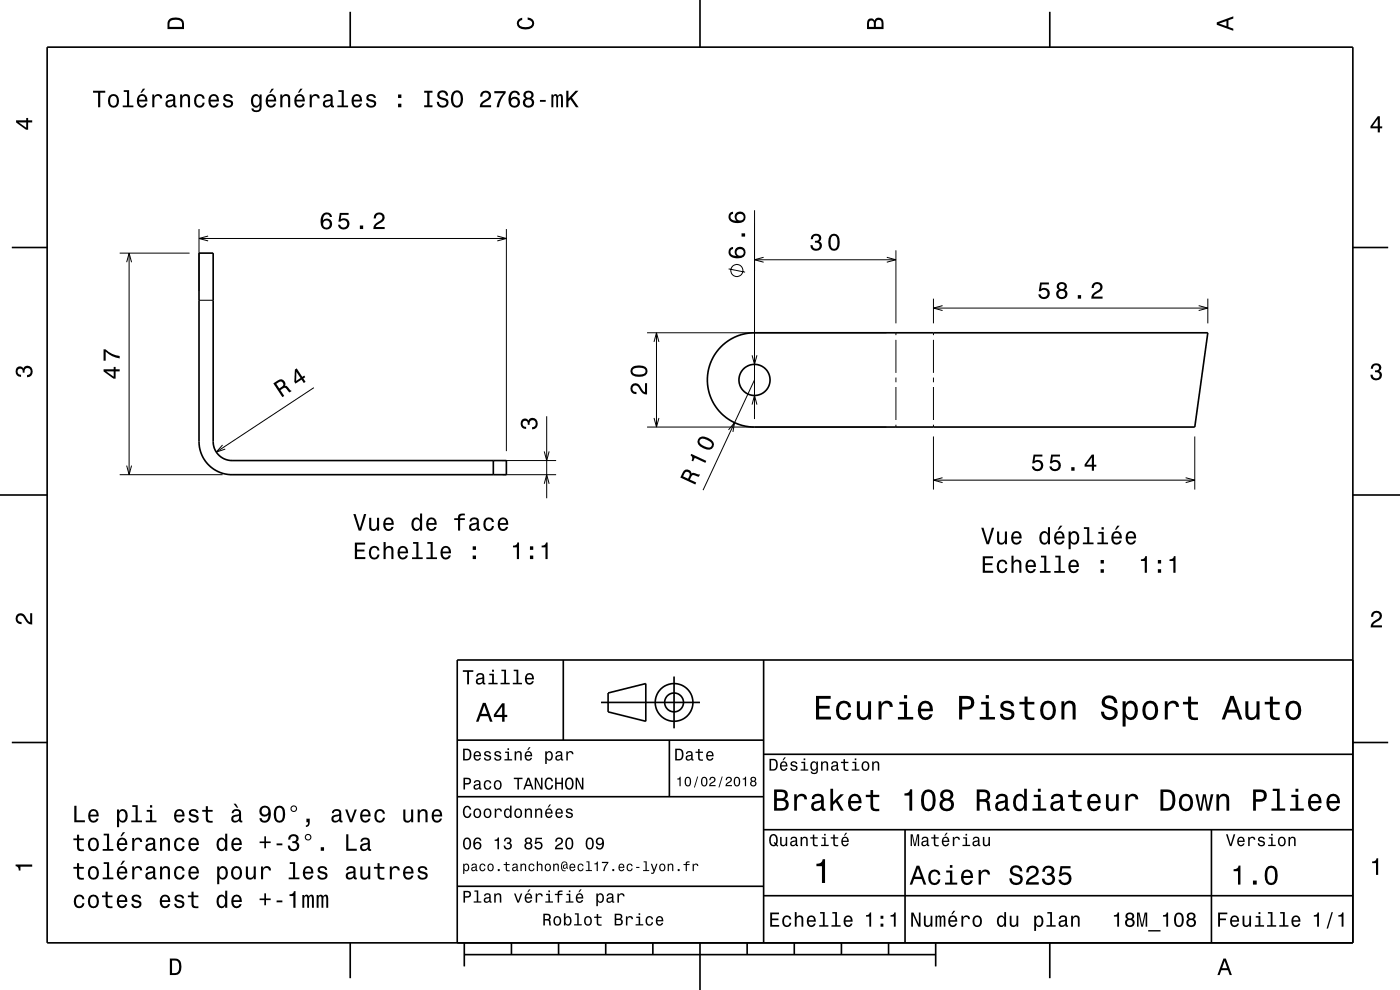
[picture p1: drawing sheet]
<svg xmlns="http://www.w3.org/2000/svg" width="297mm" height="210mm" viewBox="0 0 297 210" stroke-linecap="round" stroke-linejoin="round" font-family="sans-serif">
<g fill="none" stroke="#000" stroke-width=".21">
<path d="M25.4 53.7h14.8M26.9 55.6l.5-1.9 .5 1.9M27.4 53.7v47M42.2 48.6v13.1M42.2 50.6h65.2M44.2 50.1l-2 .5 2 .5M105.5 50.1l1.9 .5-1.9 .5M107.4 48.6v47.1M154.6 57l3.5 .7M160.1 55.1h30M160.1 44.6v44.3M162 54.6l-1.9 .5 1.9 .5"/>
<path d="M188.1 54.6l2 .5-2 .5M190.1 53.1v15.5M42.2 63.7h3M137.3 70.6h50.8M138.8 72.5l.5-1.9 .5 1.9M139.3 70.6v20M159.5 75.4l.6 1.9 .5-1.9M190.1 70.6v.5M190.1 72.1v7M198 63.4v5.2M198 70.6v.5M198 72.1v7"/>
<path d="M198 65.4h58.2M200 64.8l-2 .6 2 .5M254.3 64.8l1.9 .6-1.9 .5M256.2 63.4v5.2M26.9 98.8l.5 1.9 .5-1.9M47.2 94.4l-1.3 1.5 1.9-.6M66.6 82.2l-20.7 13.7M106.7 97.7h11.3M115.5 95.8l.5 1.9 .5-1.9M116 88.3v17.4M137.3 90.6h50.8M138.8 88.7l.5 1.9 .5-1.9"/>
<path d="M154.5 91.2l1.3-1.5-.3 1.9M159.5 85.8l.6-1.9 .5 1.9M160.1 80.6l-11 23.4M190.1 80.1v1M190.1 82.1v7M190.1 90.1v.5M198 80.1v1M198 82.1v7M198 90.1v.5M198 92.6v11.3M253.5 92.6v11.3M25.4 100.7h21.8"/>
<path d="M106.7 100.7h11.3M115.5 102.6l.5-1.9 .5 1.9M198 101.9h55.5M200 101.3l-2 .6 2 .5M251.5 101.3l2 .6-2 .5"/>
<circle cx="156.3" cy="57.4" r="1.28"/>
</g>
<g fill="none" stroke="#000" stroke-width=".35">
<path d="M10 10h277v190h-277zM74.3 2.5v7.5M148.5 0v10M222.7 2.5v7.5M2.5 52.5h7.5M42.2 53.7h3v40a4 4 0 0 0 4 4h58.2v3h-58.2a7 7 0 0 1-7-7zM287 52.5h7.5M153.1 73.4a10 10 0 0 1 7-2.8h96.1l-2.7 20h-93.4a10 10 0 0 1-9.3-6.2 10 10 0 0 1 2.3-11zM104.7 97.7v3M0 105h10M287 105h10M119.5 140v17"/>
<path d="M162 140v60M287 140h-190v60M2.5 157.5h7.5M97 157h65M127.5 149h21M129 147l8-2v8l-8-2zM142 157v12M143 143.5v11M287 157.5h7.5M97 169h65M162 176h125M162 160h125"/>
<path d="M192 176v24M257 176v24M97 188h65M162 190h125M74.3 200v7.5M98.5 202.5h100M98.5 200v5M108.5 200v2.5M118.5 200v2.5M128.5 200v2.5M138.5 200v2.5M148.5 200v10"/>
<path d="M158.5 200v2.5M168.5 200v2.5M178.5 200v2.5M188.5 200v2.5M198.5 200v5M222.7 200v7.5"/>
<circle cx="160.1" cy="80.6" r="3.3"/>
<circle cx="143" cy="149" r="2"/>
<circle cx="143" cy="149" r="4"/>
</g>
<g fill="#000">
<path d="M36 4a2.18 2.18 0 0 0-.5 2.2h3.5v-1.2a1.43 1.43 0 0 0-1.7-1.3zM36.3 4.4a2.15 2.15 0 0 1 2.2 .3l.1 1h-2.6v-1z" fill-rule="evenodd"/>
<path d="M109.9 4.2l.9-.4v.4a.7 .7 0 0 0-.7 .5 .7 .7 0 0 0 .3 .8 1.7 1.7 0 0 0 2.5-.5 .9 .9 0 0 0-1-.8v-.5a1.24 1.24 0 0 1 1.4 1.1 1.24 1.24 0 0 1-1 1.4 2.22 2.22 0 0 1-2.5-.7l-.2-.5z" fill-rule="evenodd"/>
<path d="M184.2 4.2l-.3 .7v1.3h3.5v-1.3a.98 .98 0 0 0-.7-1.1 .98 .98 0 0 0-1.2 .6 .84 .84 0 0 0-1.3-.2zM184.5 4.5a.54 .54 0 0 1 .6-.1 .54 .54 0 0 1 .3 .6v.7h-1zM185.9 4.4a.62 .62 0 0 1 .8-.1 .62 .62 0 0 1 .3 .6v.8h-1.2z" fill-rule="evenodd"/>
<path d="M258.1 4.7v.6l3.5 1.2v-.4l-1-.4v-1.4l1-.4v-.4zM258.6 5l1.6-.5v1z" fill-rule="evenodd"/>
<path d="M3.4 25.5v.5l2.1 1.5h.5v-1.5h.8v-.5h-.8v-.5h-.4v.5zM4 26h1.6v1.1z" fill-rule="evenodd"/>
<path d="M19.7 19.3v.4h1.1v3.1h.5v-3.1h1v-.4zM23.2 20.3a1.53 1.53 0 0 0 .9 2.5 1.48 1.48 0 0 0 1.2-1.4 1.48 1.48 0 0 0-1.2-1.5l-.5 .1zM23.5 20.6a.67 .67 0 0 1 .8-.2 .67 .67 0 0 1 .4 .5 1.11 1.11 0 0 1-.6 1.6 1.17 1.17 0 0 1-.6-1.9zM26.3 19.1v.4h.6v2.9h-.9v.4h2.3v-.4h-.9v-3.3zM30.3 18.8l-.5 .9h.3l.7-.9zM29.3 20.3a1.54 1.54 0 0 0 .8 2.5 1.05 1.05 0 0 0 1.1-.8h-.4l-.2 .3-.4 .1a.76 .76 0 0 1-.7-.9h1.8a1.16 1.16 0 0 0-.5-1.3 1.16 1.16 0 0 0-1.5 .1zM29.7 20.5a.66 .66 0 0 1 .8-.1 .66 .66 0 0 1 .3 .8h-1.3zM32.3 20v2.8h.5v-1.6a.66 .66 0 0 1 .3-.8 .66 .66 0 0 1 .8 .3l.1 .2h.4a.89 .89 0 0 0-.7-.9 .89 .89 0 0 0-1 .5v-.5zM35.5 20.2l-.3 .6h.4a.55 .55 0 0 1 .7-.5 .55 .55 0 0 1 .4 .8h-.3a1 1 0 0 0-1 .2 1 1 0 0 0-.3 1.1 .94 .94 0 0 0 1.7 0l.1 .3 .6 .1v-.4h-.3v-1.6a1.02 1.02 0 0 0-1.7-.6zM35.6 21.7l1.1-.3a.77 .77 0 0 1-.2 .8 .77 .77 0 0 1-.9 .1zM38.2 20v2.8h.5v-1.6a.63 .63 0 0 1 .3-.8 .63 .63 0 0 1 .8 .4l.1 2h.4v-1.8a.89 .89 0 0 0-.6-1 .89 .89 0 0 0-1.1 .5v-.5zM41.5 20.3a1.52 1.52 0 0 0 .8 2.5 1.05 1.05 0 0 0 1.1-1h-.4a.67 .67 0 0 1-.6 .7 .67 .67 0 0 1-.7-.6 1.12 1.12 0 0 1 .6-1.6 .6 .6 0 0 1 .7 .6h.4a1.09 1.09 0 0 0-.7-.9 1.09 1.09 0 0 0-1.2 .3zM44.5 20.3a1.54 1.54 0 0 0 .8 2.5 1.05 1.05 0 0 0 1.1-.8h-.4l-.3 .3-.3 .1a.76 .76 0 0 1-.7-.9h1.7a1.16 1.16 0 0 0-.4-1.3 1.16 1.16 0 0 0-1.5 .1zM44.9 20.5a.66 .66 0 0 1 .8-.1 .66 .66 0 0 1 .3 .8h-1.3zM47.6 20.2a.76 .76 0 0 0-.2 .8 .76 .76 0 0 0 .7 .5l.9 .4a.63 .63 0 0 1-.6 .6 .63 .63 0 0 1-.7-.6h-.4a1.07 1.07 0 0 0 1.2 .9 1.07 1.07 0 0 0 .9-1.2l-.4-.3-1.1-.3a.54 .54 0 0 1 .4-.7 .54 .54 0 0 1 .6 .5h.5a1.03 1.03 0 0 0-.7-.9 1.03 1.03 0 0 0-1.1 .3zM53.5 20.3a1.57 1.57 0 0 0 .8 2.5l.4-.1 .4-.4a.73 .73 0 0 1-.3 1 .73 .73 0 0 1-1-.3h-.5a1.1 1.1 0 0 0 1.3 .8 1.1 1.1 0 0 0 .9-1.2v-2.6h-.4v.5l-.4-.4a.89 .89 0 0 0-1.2 .2zM53.9 20.6a.63 .63 0 0 1 .7-.2 .63 .63 0 0 1 .4 .5 1.11 1.11 0 0 1-.6 1.5 1.2 1.2 0 0 1-.5-1.8zM57.6 18.8l-.5 .9h.3l.7-.9zM56.7 20.3a1.54 1.54 0 0 0 .8 2.5 1.06 1.06 0 0 0 1-.8h-.4l-.2 .3-.4 .1a.76 .76 0 0 1-.7-.9h1.8a1.17 1.17 0 0 0-.5-1.3 1.17 1.17 0 0 0-1.4 .1zM57 20.5a.66 .66 0 0 1 .8-.1 .66 .66 0 0 1 .3 .8h-1.3zM59.5 20v2.8h.4v-1.6a.63 .63 0 0 1 .4-.8 .63 .63 0 0 1 .8 .4v2h.5v-1.8a.89 .89 0 0 0-.6-1 .89 .89 0 0 0-1.1 .5v-.5zM63.7 18.8l-.5 .9h.3l.7-.9zM62.7 20.3a1.54 1.54 0 0 0 .8 2.5 1.06 1.06 0 0 0 1.1-.8h-.4l-.2 .3-.4 .1a.76 .76 0 0 1-.7-.9h1.8a1.17 1.17 0 0 0-.5-1.3 1.17 1.17 0 0 0-1.5 .1zM63.1 20.5a.66 .66 0 0 1 .8-.1 .66 .66 0 0 1 .3 .8h-1.3zM65.7 20v2.8h.4v-1.6a.67 .67 0 0 1 .4-.8 .67 .67 0 0 1 .8 .3l.1 .2h.4a.89 .89 0 0 0-.7-.9 .89 .89 0 0 0-1 .5v-.5zM68.9 20.2l-.3 .6h.4a.55 .55 0 0 1 .7-.5 .55 .55 0 0 1 .3 .8h-.2a1 1 0 0 0-1 .2 1 1 0 0 0-.3 1.1 .94 .94 0 0 0 1.7 0l.1 .3 .5 .1v-.4h-.2v-1.6a1.02 1.02 0 0 0-.7-.9 1.02 1.02 0 0 0-1 .3zM69 21.7l1.1-.3a.77 .77 0 0 1-.2 .8 .77 .77 0 0 1-.9 .1l-.1-.3zM71.8 19.1v.4h.7v2.9h-.9v.4h2.2v-.4h-.9v-3.3zM74.9 20.3a1.54 1.54 0 0 0 .8 2.5 1.05 1.05 0 0 0 1.1-.8h-.5l-.2 .3-.4 .1a.76 .76 0 0 1-.7-.9h1.8a1.16 1.16 0 0 0-.5-1.3 1.16 1.16 0 0 0-1.4 .1zM75.2 20.5a.66 .66 0 0 1 .8-.1 .66 .66 0 0 1 .3 .8h-1.3zM78 20.2a.76 .76 0 0 0-.3 .8 .76 .76 0 0 0 .8 .5l.8 .4a.63 .63 0 0 1-.6 .6 .63 .63 0 0 1-.6-.6h-.5a1.07 1.07 0 0 0 1.2 .9 1.07 1.07 0 0 0 1-1.2l-.4-.3-1.1-.3a.54 .54 0 0 1 .4-.7 .54 .54 0 0 1 .6 .5h.4a1.03 1.03 0 0 0-.7-.9 1.03 1.03 0 0 0-1 .3zM84.4 22v.8h.7v-.8zM84.4 20v.8h.7v-.8zM90 19.3v.4h.6v2.6h-.6v.5h1.7v-.5h-.6v-2.6h.6v-.4zM93.1 19.4a.96 .96 0 0 0-.3 1.1 .96 .96 0 0 0 .9 .6 .77 .77 0 0 1 .9 1 .84 .84 0 0 1-.9 .3 .84 .84 0 0 1-.6-.8h-.4a1.21 1.21 0 0 0 1.4 1.3 1.21 1.21 0 0 0 .8-1.8l-1.2-.4a.58 .58 0 0 1-.4-.9 .58 .58 0 0 1 .9-.2l.2 .2 .2 .5h.5a1.16 1.16 0 0 0-.7-1.1 1.16 1.16 0 0 0-1.3 .2zM96 19.6a2.53 2.53 0 0 0 .4 3.1 1.21 1.21 0 0 0 1.7-.9 1.93 1.93 0 0 0-.9-2.6l-.8 .1zM96.6 19.7l.3-.1a1.7 1.7 0 0 1 .4 2.7l-.4 .1a1.69 1.69 0 0 1-.3-2.7zM102.2 19.5l-.3 1h.4a.7 .7 0 0 1 .5-.8 .7 .7 0 0 1 .9 .5 .7 .7 0 0 1-.5 .8 1.8 1.8 0 0 0-1.4 1.8h2.4v-.5h-1.9a2.2 2.2 0 0 1 1.5-1.1 1.13 1.13 0 0 0 .1-1.7 1.13 1.13 0 0 0-1.7 0zM104.9 19.3v.5h1.9a5.2 5.2 0 0 0-1.5 3h.6a5.3 5.3 0 0 1 1.4-3.1v-.4zM108.4 19.5a2.39 2.39 0 0 0 .2 3.2 1.16 1.16 0 0 0 1.5-.3 1.16 1.16 0 0 0-.2-1.5 1.16 1.16 0 0 0-1.5 0 1.02 1.02 0 0 1 .8-1.3 .58 .58 0 0 1 .6 .6h.5a1.12 1.12 0 0 0-.7-.9 1.12 1.12 0 0 0-1.2 .2zM108.3 21.7a.75 .75 0 0 1 1.5 0 .75 .75 0 0 1-1.5 0zM111.3 19.5a.83 .83 0 0 0 .2 1.4 1.11 1.11 0 0 0-.4 1.5 1.11 1.11 0 0 0 1.5 .4 1.03 1.03 0 0 0 .7-.9 1.03 1.03 0 0 0-.6-1 .88 .88 0 0 0 .4-1.1 .88 .88 0 0 0-1-.6zM111.4 21.8a.71 .71 0 0 1 1.4 0 .71 .71 0 0 1-1.4 0zM111.5 20.2a.6 .6 0 0 1 1.2 0 .6 .6 0 0 1-1.2 0zM114.5 21.2v.4h1.3v-.4zM117 20v2.8h.4v-2.1l.2-.3 .3-.1 .1 .3v2.2h.4v-2.1l.4-.4 .2 .2v.3v2h.4v-1.9a.69 .69 0 0 0-.5-1l-.6 .4-.1-.2-.4-.2-.4 .4v-.3zM120.1 19.3v3.5h.5v-1.3l.4-.4 1.2 1.7h.6l-1.5-2.1 1.4-1.4h-.6l-1.5 1.6v-1.6z" fill-rule="evenodd"/>
<path d="M292.3 24.7l-1.6 2.1v.4h1.6v.9h.4v-.9h.5v-.4h-.5v-2.1zM292.3 25.2v1.6h-1.1z" fill-rule="evenodd"/>
<path d="M68.5 45.3a2.4 2.4 0 0 0 .2 3.3 1.16 1.16 0 0 0 1.5-.3 1.16 1.16 0 0 0-.1-1.6 1.16 1.16 0 0 0-1.6 0 1.02 1.02 0 0 1 .8-1.2 .58 .58 0 0 1 .7 .5h.4a1.11 1.11 0 0 0-.7-.9 1.11 1.11 0 0 0-1.2 .2zM68.5 47.5a.75 .75 0 0 1 1.5 0 .75 .75 0 0 1-1.5 0zM72.1 45.2l-.3 1.8h.4a.79 .79 0 0 1 1.2-.2 .79 .79 0 0 1 0 1.2 .79 .79 0 0 1-1.2-.1v-.2h-.5a1.21 1.21 0 0 0 1.5 1 1.21 1.21 0 0 0 .8-1.6 1.21 1.21 0 0 0-1.7-.6l.1-.9h1.6v-.4zM76.3 47.8v.8h.7v-.8zM79.6 45.4l-.3 .9h.4a.7 .7 0 0 1 .6-.8 .7 .7 0 0 1 .8 .5 .7 .7 0 0 1-.5 .9 1.81 1.81 0 0 0-1.4 1.7h2.4v-.4h-1.9a2.23 2.23 0 0 1 1.5-1.2 1.13 1.13 0 0 0 .1-1.7 1.13 1.13 0 0 0-1.7 .1z" fill-rule="evenodd"/>
<path d="M154.8 52.7a1.33 1.33 0 0 0-.1 1.5 1.33 1.33 0 0 0 1.4 .6 1.63 1.63 0 0 0 2.1-1.3 1.15 1.15 0 0 0-1.6-1.1 1.15 1.15 0 0 0-.4 1.9 1.03 1.03 0 0 1-1.2-.8 .58 .58 0 0 1 .5-.7v-.4zM156.3 53.6a.75 .75 0 0 1 1.5 0 .75 .75 0 0 1-1.5 0zM157.3 49.5v.7h.8v-.7zM154.8 45.2a1.33 1.33 0 0 0-.1 1.5 1.33 1.33 0 0 0 1.4 .6 1.63 1.63 0 0 0 2.1-1.2 1.15 1.15 0 0 0-1.6-1.2 1.15 1.15 0 0 0-.4 1.9 1.02 1.02 0 0 1-1.2-.8 .58 .58 0 0 1 .5-.6v-.5zM156.3 46.1a.75 .75 0 0 1 1.5 0 .75 .75 0 0 1-1.5 0z" fill-rule="evenodd"/>
<path d="M172.3 49.9l-.3 .8h.5a.62 .62 0 0 1 .3-.7 .62 .62 0 0 1 .8 .2 .62 .62 0 0 1-.2 .9h-.5v.4a.72 .72 0 0 1 .9 .4 .72 .72 0 0 1-.5 .9 .72 .72 0 0 1-.9-.5v-.3h-.5a1.18 1.18 0 0 0 1.5 1.2 1.18 1.18 0 0 0 .6-1.8l-.2-.2a.9 .9 0 0 0 .4-1.1 .9 .9 0 0 0-1.1-.5zM176 50a2.67 2.67 0 0 0 .4 3.1 1.14 1.14 0 0 0 1.7-.9 2.31 2.31 0 0 0-.6-2.5l-.6-.1-.5 .1zM176.6 50.1h.7a2.38 2.38 0 0 1 0 2.6h-.7a2.37 2.37 0 0 1 0-2.6z" fill-rule="evenodd"/>
<path d="M22 78.3v.5l2.1 1.5h.4v-1.5h.9v-.5h-.9v-.5h-.4v.5zM22.5 78.8h1.6v1.1zM22 74.1v2.4h.4v-1.9a5.2 5.2 0 0 0 3 1.4v-.5a5.3 5.3 0 0 1-3-1.4z" fill-rule="evenodd"/>
<path d="M220.7 59.9l-.3 1.9h.4a.79 .79 0 0 1 1.1-.2 .79 .79 0 0 1 .1 1.2 .79 .79 0 0 1-1.2-.1l-.1-.3h-.4a1.21 1.21 0 0 0 1.5 1.1 1.21 1.21 0 0 0 .8-1.7 1.21 1.21 0 0 0-1.8-.5l.2-1h1.5v-.4zM224.5 60.1a.83 .83 0 0 0 .1 1.4 1.11 1.11 0 0 0-.4 1.5 1.11 1.11 0 0 0 1.6 .4 1.03 1.03 0 0 0 .7-.9 1.03 1.03 0 0 0-.6-1 .88 .88 0 0 0 .4-1.1 .88 .88 0 0 0-1-.6zM224.5 62.4a.75 .75 0 0 1 1.5 0 .75 .75 0 0 1-1.5 0zM224.6 60.8a.6 .6 0 0 1 1.2 0 .6 .6 0 0 1-1.2 0zM228.6 62.6v.8h.7v-.8zM231.9 60.1l-.3 1h.4a.7 .7 0 0 1 .6-.8 .7 .7 0 0 1 .8 .5 .7 .7 0 0 1-.5 .8 1.8 1.8 0 0 0-1.4 1.8h2.4v-.5h-1.9a2.23 2.23 0 0 1 1.5-1.1 1.13 1.13 0 0 0 .1-1.7 1.13 1.13 0 0 0-1.7 0z" fill-rule="evenodd"/>
<path d="M291.1 77.4a1.08 1.08 0 0 1 1.4-.2 1.08 1.08 0 0 1 .4 1.2l-.3 .3a1.06 1.06 0 0 1 .5 1.3 1.06 1.06 0 0 1-1.2 .7 1.1 1.1 0 0 1-1.2-1.2h.5a.71 .71 0 0 0 1 .8 .71 .71 0 0 0 .1-1.3h-.6v-.4a.61 .61 0 0 0 .8-.3 .61 .61 0 0 0-.2-.8 .61 .61 0 0 0-.9 .2l-.1 .5h-.5z" fill-rule="evenodd"/>
<path d="M3.6 78a.86 .86 0 0 1 1.4 .2 1.06 1.06 0 0 1 1.2-.6 1.06 1.06 0 0 1 .7 1.2 1.1 1.1 0 0 1-1.2 1.2v-.4a.71 .71 0 0 0 .8-1 .71 .71 0 0 0-1.3-.1v.6h-.4a.61 .61 0 0 0-.3-.8 .61 .61 0 0 0-.8 .2 .61 .61 0 0 0 .2 .8l.6 .2v.4a1.15 1.15 0 0 1-1.2-.6 1.15 1.15 0 0 1 .3-1.3z" fill-rule="evenodd"/>
<path d="M58 81.3l1.9 2.9 .4-.2-.8-1.2a.84 .84 0 0 1 1.3-.3l.6 .7 .5-.2-1.1-1.1-.4-.1a.97 .97 0 0 0-.2-1.1 .97 .97 0 0 0-1.2 0zM58.6 81.4a1.09 1.09 0 0 1 1.2-.4 .6 .6 0 0 1 .3 .6 .6 .6 0 0 1-.4 .5l-.4 .3z" fill-rule="evenodd"/>
<path d="M62.6 78.4l-.2 2.6 .3 .4 1.3-.9 .4 .8 .4-.3-.4-.7 .4-.3-.3-.3-.4 .2-1.2-1.8zM62.9 78.9l.9 1.3-1 .6z" fill-rule="evenodd"/>
<path d="M110.7 89.1a.86 .86 0 0 1 1.4 .1 1.06 1.06 0 0 1 1.3-.5 1.06 1.06 0 0 1 .7 1.2 1.1 1.1 0 0 1-1.2 1.2v-.5a.71 .71 0 0 0 .7-1 .71 .71 0 0 0-1.2-.1v.6h-.4a.61 .61 0 0 0-.3-.8 .61 .61 0 0 0-.8 .3 .61 .61 0 0 0 .2 .8l.5 .1v.5a1.15 1.15 0 0 1-1.1-.7 1.15 1.15 0 0 1 .2-1.2z" fill-rule="evenodd"/>
<path d="M134 81.6a1.2 1.2 0 0 0-.2 1.3 1.2 1.2 0 0 0 1.2 .7v-.5a.71 .71 0 0 1-.8-.5 .71 .71 0 0 1 .5-.8 .71 .71 0 0 1 .8 .5 1.8 1.8 0 0 0 1.8 1.4v-2.4h-.5v1.9a2.2 2.2 0 0 1-1.1-1.5 1.11 1.11 0 0 0-1.7-.1zM134.2 77.8a1.13 1.13 0 0 0-.4 1.2 1.13 1.13 0 0 0 1 .9 2.28 2.28 0 0 0 2.5-.7 1.14 1.14 0 0 0-.9-1.6 2.85 2.85 0 0 0-2.2 .2zM134.3 78.4a2.37 2.37 0 0 1 2.6 0v.7a2.37 2.37 0 0 1-2.6 0z" fill-rule="evenodd"/>
<path d="M146.6 96.3l-.1 .3a.77 .77 0 0 1 .2 1.1l.3 .2 .4-.8 2.2 1.1 .2-.4zM148.4 92.8a1.14 1.14 0 0 0 .1 1.9 2.27 2.27 0 0 0 2.5 .5 1.13 1.13 0 0 0-.1-1.9 2.3 2.3 0 0 0-2.5-.5zM148.7 93.1a2.37 2.37 0 0 1 2.3 1.1l-.2 .7a2.37 2.37 0 0 1-2.4-1.2z" fill-rule="evenodd"/>
<path d="M219.3 96.4l-.3 1.9h.4a.8 .8 0 0 1 1.2-.2 .8 .8 0 0 1 0 1.2 .8 .8 0 0 1-1.2-.4h-.5a1.21 1.21 0 0 0 1.5 1.1 1.21 1.21 0 0 0 .8-1.7 1.21 1.21 0 0 0-1.7-.5l.1-1h1.5v-.4zM223 96.4l-.3 1.9h.4a.8 .8 0 0 1 1.3-.2 .8 .8 0 0 1-.1 1.2 .8 .8 0 0 1-1.2-.4h-.5a1.21 1.21 0 0 0 1.5 1.1 1.21 1.21 0 0 0 .8-1.7 1.21 1.21 0 0 0-1.7-.5l.1-1h1.6v-.4zM227.3 99.1v.8h.7v-.8zM231.6 96.4l-1.5 2.1v.5h1.5v.9h.5v-.9h.5v-.4h-.5v-2.2zM231.6 97v1.6h-1.1z" fill-rule="evenodd"/>
<path d="M75.3 115.1v3.5h2.2v-.4h-1.8v-1.2h1.6v-.4h-1.6v-1.1h1.8v-.4zM78.6 116.2a1.53 1.53 0 0 0 .8 2.5 1.05 1.05 0 0 0 1.1-1.1h-.4a.67 .67 0 0 1-.7 .7 .67 .67 0 0 1-.7-.6 1.12 1.12 0 0 1 .7-1.5 .6 .6 0 0 1 .7 .6h.4a1.09 1.09 0 0 0-.8-1 1.09 1.09 0 0 0-1.1 .4zM81.4 115v3.6h.4v-1.6a.64 .64 0 0 1 .4-.7 .64 .64 0 0 1 .8 .3v2h.5v-1.8a.88 .88 0 0 0-.6-1 .88 .88 0 0 0-1.1 .5v-1.3zM84.6 116.2a1.54 1.54 0 0 0 .8 2.5 1.05 1.05 0 0 0 1.1-.9h-.4l-.2 .4-.4 .1a.75 .75 0 0 1-.7-.9h1.8a1.16 1.16 0 0 0-.5-1.4 1.16 1.16 0 0 0-1.5 .2zM85 116.4a.66 .66 0 0 1 .8-.1 .66 .66 0 0 1 .3 .7h-1.3zM87.6 115v.3h.7v2.9h-.9v.4h2.3v-.4h-.9v-3.2zM90.7 115v.3h.7v2.9h-1v.4h2.3v-.4h-.9v-3.2zM93.7 116.2a1.54 1.54 0 0 0 .8 2.5 1.06 1.06 0 0 0 1.1-.9h-.4l-.2 .4-.4 .1a.75 .75 0 0 1-.7-.9h1.8a1.16 1.16 0 0 0-.5-1.4 1.16 1.16 0 0 0-1.5 .2zM94.1 116.4a.66 .66 0 0 1 .8-.1 .66 .66 0 0 1 .3 .7h-1.3zM100.3 117.8v.8h.7v-.8zM100.3 115.9v.7h.7v-.7z" fill-rule="evenodd"/>
<path d="M75 109l1.1 3.6h.5l1.1-3.6h-.5l-.9 3-.9-3zM78.3 109.8v1.8a.89 .89 0 0 0 .6 1 .89 .89 0 0 0 1.1-.5v.5h.4v-2.8h-.4v1.6a.64 .64 0 0 1-.4 .8 .64 .64 0 0 1-.8-.3v-2.1zM81.6 110.1a1.54 1.54 0 0 0 .8 2.5 1.06 1.06 0 0 0 1.1-.8h-.5l-.2 .3-.3 .1a.76 .76 0 0 1-.7-.9h1.7a1.17 1.17 0 0 0-.5-1.3 1.17 1.17 0 0 0-1.4 .1zM82 110.3a.66 .66 0 0 1 .7-.1 .66 .66 0 0 1 .4 .8h-1.3zM87.6 110.1a1.58 1.58 0 0 0 .7 2.5l.5-.1 .3-.4v.5h.4v-3.7h-.4v1.4a.89 .89 0 0 0-1.5-.2zM87.9 110.4a.62 .62 0 0 1 .7-.2 .62 .62 0 0 1 .5 .5 1.11 1.11 0 0 1-.7 1.5 1.19 1.19 0 0 1-.5-1.8zM90.7 110.1a1.54 1.54 0 0 0 .8 2.5 1.06 1.06 0 0 0 1.1-.8h-.4l-.3 .3-.3 .1a.76 .76 0 0 1-.7-.9h1.7a1.16 1.16 0 0 0-.4-1.3 1.16 1.16 0 0 0-1.5 .1zM91.1 110.3a.66 .66 0 0 1 .8-.1 .66 .66 0 0 1 .3 .8h-1.3zM96.4 109.9v.4h.8v2.3h.4v-2.3h1v-.4h-1v-.3l.4-.3h.6v-.3a1.03 1.03 0 0 0-1.4 .7v.2zM99.9 110l-.3 .6h.4a.55 .55 0 0 1 .7-.5 .55 .55 0 0 1 .4 .8h-.2a1 1 0 0 0-1.1 .2 1 1 0 0 0-.2 1.1 .94 .94 0 0 0 1.6 0l.1 .3 .6 .1v-.4h-.3v-1.6a1.02 1.02 0 0 0-1.7-.6zM100 111.5l1.1-.3a.77 .77 0 0 1-.2 .8 .77 .77 0 0 1-.8 .1l-.2-.3zM102.8 110.1a1.53 1.53 0 0 0 .9 2.5 1.05 1.05 0 0 0 1.1-1h-.4a.67 .67 0 0 1-.7 .7 .67 .67 0 0 1-.7-.6 1.12 1.12 0 0 1 .7-1.6 .59 .59 0 0 1 .6 .6h.5a1.09 1.09 0 0 0-.8-.9 1.09 1.09 0 0 0-1.2 .3zM105.9 110.1a1.54 1.54 0 0 0 .8 2.5 1.06 1.06 0 0 0 1.1-.8h-.5l-.2 .3-.4 .1a.76 .76 0 0 1-.7-.9h1.8a1.16 1.16 0 0 0-.5-1.3 1.16 1.16 0 0 0-1.4 .1zM106.2 110.3a.66 .66 0 0 1 .8-.1 .66 .66 0 0 1 .4 .8h-1.4z" fill-rule="evenodd"/>
<path d="M108.8 115.7v.4h.8v2.5h.5v-3.5h-.3a.77 .77 0 0 1-1 .6zM112.4 117.8v.8h.7v-.8zM112.4 115.9v.7h.7v-.7zM114.9 115.7v.4h.8v2.5h.5v-3.5h-.4a.77 .77 0 0 1-.9 .6z" fill-rule="evenodd"/>
<path d="M145.1 99.9l-.8 1.4 3.2 1.5 .2-.4-1.3-.7a1.09 1.09 0 0 1 .7-.9l1.2 .3 .2-.4-1.5-.4-.3 .2v-.3a1.01 1.01 0 0 0-1.6-.3zM145.3 100.3a.59 .59 0 0 1 .8-.1 .59 .59 0 0 1 .1 .9l-.2 .4-1.1-.5z" fill-rule="evenodd"/>
<path d="M208.2 111.9l1.1 3.5h.5l1.1-3.5h-.5l-.9 3-.9-3zM211.5 112.7v1.8a.89 .89 0 0 0 .6 1 .89 .89 0 0 0 1.1-.5v.4h.4v-2.7h-.4v1.6a.65 .65 0 0 1-.4 .8 .65 .65 0 0 1-.8-.3v-2.1zM214.8 113a1.55 1.55 0 0 0 .8 2.5 1.07 1.07 0 0 0 1.1-.8h-.4l-.3 .3-.3 .1a.76 .76 0 0 1-.7-.9h1.7a1.17 1.17 0 0 0-.5-1.3 1.17 1.17 0 0 0-1.4 .1zM215.2 113.2a.66 .66 0 0 1 .7-.1 .66 .66 0 0 1 .4 .7h-1.3zM220.8 113a1.58 1.58 0 0 0 .7 2.5l.5-.1 .3-.4v.4h.5v-3.6h-.5v1.4a.89 .89 0 0 0-1.5-.2zM221.1 113.3a.62 .62 0 0 1 .7-.2 .62 .62 0 0 1 .5 .5 1.12 1.12 0 0 1-.7 1.5 1.19 1.19 0 0 1-.5-1.8zM224.9 111.5l-.5 .9h.3l.7-.9zM223.9 113a1.54 1.54 0 0 0 .8 2.5 1.07 1.07 0 0 0 1.1-.8h-.4l-.3 .3-.3 .1a.76 .76 0 0 1-.7-.9h1.7a1.17 1.17 0 0 0-.4-1.3 1.17 1.17 0 0 0-1.5 .1zM224.3 113.2a.66 .66 0 0 1 .8-.1 .66 .66 0 0 1 .3 .7h-1.3zM226.7 112.7v3.8h.4v-1.5a.93 .93 0 0 0 1 .5 .93 .93 0 0 0 .8-.8 1.5 1.5 0 0 0-1-2.1l-.4 .2-.4 .4v-.5zM227.3 113.3a.63 .63 0 0 1 .7-.2 .63 .63 0 0 1 .5 .5 1.13 1.13 0 0 1-.7 1.5 1.18 1.18 0 0 1-.5-1.8zM229.9 111.8v.4h.7v2.9h-.9v.3h2.3v-.3h-.9v-3.3zM233 112.8v.4h.7v1.9h-.9v.3h2.3v-.3h-1v-2.3zM233.7 111.8v.5h.5v-.5zM237 111.5l-.5 .9h.3l.7-.9zM236.1 113a1.54 1.54 0 0 0 .8 2.5 1.07 1.07 0 0 0 1-.8h-.4l-.2 .3-.4 .1a.76 .76 0 0 1-.7-.9h1.8a1.16 1.16 0 0 0-.5-1.3 1.16 1.16 0 0 0-1.4 .1zM236.4 113.2a.66 .66 0 0 1 .8-.1 .66 .66 0 0 1 .3 .7h-1.3zM239.1 113a1.54 1.54 0 0 0 .8 2.5 1.07 1.07 0 0 0 1.1-.8h-.5l-.2 .3-.4 .1a.76 .76 0 0 1-.7-.9h1.8a1.17 1.17 0 0 0-.5-1.3 1.17 1.17 0 0 0-1.4 .1zM239.4 113.2a.66 .66 0 0 1 .8-.1 .66 .66 0 0 1 .4 .7h-1.4z" fill-rule="evenodd"/>
<path d="M3.6 130.4a1.22 1.22 0 0 1 2 .7l.4 .6 .4 .3v-1.9h.4v2.4a1.8 1.8 0 0 1-1.7-1.4 .71 .71 0 0 0-.9-.5 .71 .71 0 0 0-.5 .8 .71 .71 0 0 0 .9 .5v.5a1.18 1.18 0 0 1-1.2-.7 1.18 1.18 0 0 1 .2-1.3z" fill-rule="evenodd"/>
<path d="M208.5 118v3.5h2.2v-.4h-1.7v-1.2h1.5v-.4h-1.5v-1.1h1.7v-.4zM211.8 119.1a1.53 1.53 0 0 0 .8 2.5 1.07 1.07 0 0 0 1.1-1.1h-.4a.67 .67 0 0 1-.7 .7 .67 .67 0 0 1-.7-.6 1.11 1.11 0 0 1 .7-1.5 .59 .59 0 0 1 .7 .6h.4a1.09 1.09 0 0 0-.8-1 1.09 1.09 0 0 0-1.1 .4zM214.6 117.9v3.6h.4v-1.6a.63 .63 0 0 1 .5-.8 .63 .63 0 0 1 .7 .7v1.7h.5v-1.8a.88 .88 0 0 0-.6-1 .88 .88 0 0 0-1.1 .5v-1.3zM217.8 119.1a1.54 1.54 0 0 0 .8 2.5 1.07 1.07 0 0 0 1.1-.9h-.4l-.2 .4-.4 .1a.76 .76 0 0 1-.7-.9h1.8a1.16 1.16 0 0 0-.5-1.4 1.16 1.16 0 0 0-1.5 .2zM218.2 119.3a.66 .66 0 0 1 .8-.1 .66 .66 0 0 1 .3 .7h-1.3zM220.8 117.9v.3h.7v2.9h-.9v.4h2.3v-.4h-.9v-3.2zM223.9 117.9v.3h.7v2.9h-.9v.4h2.2v-.4h-.9v-3.2zM226.9 119.1a1.54 1.54 0 0 0 .8 2.5 1.06 1.06 0 0 0 1.1-.9h-.4l-.2 .4-.4 .1a.76 .76 0 0 1-.7-.9h1.8a1.16 1.16 0 0 0-.5-1.4 1.16 1.16 0 0 0-1.5 .2zM227.3 119.3a.66 .66 0 0 1 .8-.1 .66 .66 0 0 1 .3 .7h-1.3zM233.5 120.7v.8h.7v-.8zM233.5 118.8v.7h.7v-.7z" fill-rule="evenodd"/>
<path d="M242 118.6v.4h.8v2.5h.5v-3.5h-.3a.77 .77 0 0 1-1 .6zM245.6 120.7v.8h.7v-.8zM245.6 118.8v.7h.7v-.7zM248.1 118.6v.4h.8v2.5h.5v-3.5h-.4a.77 .77 0 0 1-.9 .6z" fill-rule="evenodd"/>
<path d="M291.2 129.9a1.18 1.18 0 0 1 1.9 .3 1.18 1.18 0 0 1-1 1.7l-.5 .3-.3 .5h1.9v.4h-2.4a1.8 1.8 0 0 1 1.4-1.8 .71 .71 0 0 0 .5-.8 .71 .71 0 0 0-.9-.5 .71 .71 0 0 0-.5 .8h-.4z" fill-rule="evenodd"/>
<path d="M98.2 158.8v2.5h.9a1.37 1.37 0 0 0 .7-2.2 1.56 1.56 0 0 0-1.6-.3zM98.6 159.1a.98 .98 0 0 1 1.1 .7 .98 .98 0 0 1-.6 1.2h-.5zM100.7 159.6a1.04 1.04 0 0 0-.2 1.2 1.04 1.04 0 0 0 1 .5l.5-.5h-.3l-.4 .3a.54 .54 0 0 1-.5-.7h1.3a.83 .83 0 0 0-.4-.9 .83 .83 0 0 0-1 .1zM100.9 159.7l.2-.1a.47 .47 0 0 1 .5 .1 .47 .47 0 0 1 .1 .5h-.9zM102.9 159.5l-.2 .1a.69 .69 0 0 0 .9 .9l.2 .1a.43 .43 0 0 1-.4 .5 .43 .43 0 0 1-.4-.4h-.3a.74 .74 0 0 0 .9 .7 .74 .74 0 0 0 .5-1l-1-.4a.38 .38 0 0 1 .3-.5 .38 .38 0 0 1 .4 .4h.3a.78 .78 0 0 0-1.2-.4zM105.1 159.5l-.2 .1a.69 .69 0 0 0 .9 .9l.2 .1a.43 .43 0 0 1-.4 .5 .43 .43 0 0 1-.5-.4h-.3a.74 .74 0 0 0 .9 .7 .74 .74 0 0 0 .5-1l-.9-.4a.38 .38 0 0 1 .3-.5 .38 .38 0 0 1 .4 .4h.3a.77 .77 0 0 0-1.2-.4zM107.2 159.4v.3h.5v1.3h-.7v.3h1.6v-.3h-.6v-1.6zM107.7 158.7v.4h.3v-.4zM109.2 159.4v1.9h.3v-1.1a.45 .45 0 0 1 .4-.6 .45 .45 0 0 1 .5 .5v1.2h.3v-1.3a.63 .63 0 0 0-.5-.7 .63 .63 0 0 0-.7 .4v-.3zM112.2 158.5l-.4 .6h.3l.5-.6zM111.5 159.6a1.04 1.04 0 0 0-.2 1.2 1.04 1.04 0 0 0 1.1 .5l.5-.5h-.3l-.5 .3a.54 .54 0 0 1-.5-.7h1.3a.83 .83 0 0 0-.4-.9 .83 .83 0 0 0-1 .1zM111.8 159.7l.1-.1a.48 .48 0 0 1 .5 .1 .48 .48 0 0 1 .2 .5h-1zM115.7 159.4v2.7h.3v-1.1a.66 .66 0 0 0 .7 .4 .66 .66 0 0 0 .5-.6 .91 .91 0 0 0 0-1.1 .91 .91 0 0 0-1-.3l-.2 .3v-.3zM116.1 159.8a.45 .45 0 0 1 .5-.2 .45 .45 0 0 1 .3 .4 .65 .65 0 0 1 .1 .8 .65 .65 0 0 1-.7 .2 .98 .98 0 0 1-.2-1.2zM118.1 159.5l-.2 .4h.3a.39 .39 0 0 1 .4-.3 .39 .39 0 0 1 .3 .5h-.1a.65 .65 0 0 0-1 .4 .65 .65 0 0 0 .6 .9l.6-.3 .1 .2h.4v-.2l-.2-.1v-1.1a.72 .72 0 0 0-.5-.6 .72 .72 0 0 0-.7 .2zM118.2 160.6l.8-.3a.55 .55 0 0 1-.2 .7 .55 .55 0 0 1-.6 0zM120.1 159.4v1.9h.4v-1.1a.47 .47 0 0 1 .2-.6 .47 .47 0 0 1 .6 .2v.2h.4a.64 .64 0 0 0-.5-.7 .64 .64 0 0 0-.8 .4v-.3z" fill-rule="evenodd"/>
<path d="M98.2 142.2v.3h.9v2.7h.4v-2.7h.9v-.3zM101.3 143l-.3 .5h.4a.47 .47 0 0 1 .5-.4 .47 .47 0 0 1 .4 .6l-.2 .1a.84 .84 0 0 0-1 .2 .84 .84 0 0 0 0 1.1 .9 .9 0 0 0 1.3-.2l.1 .2 .5 .1v-.3l-.3-.1v-1.3a.87 .87 0 0 0-1.4-.5zM101.4 144.3l.9-.3a.66 .66 0 0 1-.1 .7 .66 .66 0 0 1-.8 .1zM103.8 142.9v.3h.6v1.6h-.8v.4h2v-.4h-.8v-1.9zM104.4 142.1v.4h.4v-.4zM106.4 142.1v.3h.6v2.4h-.8v.4h1.9v-.4h-.7v-2.7zM109 142.1v.3h.6v2.4h-.8v.4h1.9v-.4h-.7v-2.7zM111.6 143.1a1.32 1.32 0 0 0 .7 2.1 .9 .9 0 0 0 .9-.7h-.3l-.2 .3-.4 .1a.65 .65 0 0 1-.6-.8h1.6a1 1 0 0 0-.4-1.2 1 1 0 0 0-1.3 .2zM111.9 143.3a.57 .57 0 0 1 .7-.1 .57 .57 0 0 1 .3 .6h-1.2z" fill-rule="evenodd"/>
<path d="M102.4 149.1l-1.4 4h.5l.4-1.2h1.6l.4 1.2h.6l-1.5-4zM102.7 149.7l.7 1.7h-1.3zM106.5 149.2l-1.7 2.4v.5h1.7v1h.5v-1h.6v-.5h-.6v-2.4zM106.5 149.9v1.7h-1.3z" fill-rule="evenodd"/>
<path d="M143.2 158.8v2.5h.9a1.37 1.37 0 0 0 .7-2.2 1.56 1.56 0 0 0-1.6-.3zM143.6 159.1a.98 .98 0 0 1 1.1 .7 .98 .98 0 0 1-.6 1.2h-.5zM145.7 159.5l-.2 .4h.3a.39 .39 0 0 1 .5-.3 .39 .39 0 0 1 .3 .5h-.2a.65 .65 0 0 0-.9 .4 .65 .65 0 0 0 .5 .9l.7-.3v.2h.4v-.2l-.1-.1-.1-1.1a.73 .73 0 0 0-.4-.6 .73 .73 0 0 0-.8 .2zM145.8 160.6l.8-.3a.55 .55 0 0 1-.1 .7 .55 .55 0 0 1-.7 0zM148.1 158.9v.5h-.5v.3h.5v1.3a.75 .75 0 0 0 1 .4v-.3a.48 .48 0 0 1-.7-.3v-1.1h.7v-.3h-.7v-.5zM150 159.6a1.04 1.04 0 0 0-.2 1.2 1.04 1.04 0 0 0 1.1 .5l.5-.5h-.4l-.4 .3a.54 .54 0 0 1-.5-.7h1.3a.83 .83 0 0 0-.4-.9 .83 .83 0 0 0-1 .1zM150.3 159.7l.1-.1a.48 .48 0 0 1 .5 .1 .48 .48 0 0 1 .2 .5h-1z" fill-rule="evenodd"/>
<path d="M173.1 147.6v5h3.2v-.6h-2.5v-1.7h2.2v-.6h-2.2v-1.5h2.4v-.6zM177.8 149.2a2.59 2.59 0 0 0 .5 3.4 1.58 1.58 0 0 0 2.3-1.4h-.6a.95 .95 0 0 1-.9 1 .95 .95 0 0 1-1-.9 1.59 1.59 0 0 1 .9-2.1 .85 .85 0 0 1 .9 .8h.7a1.56 1.56 0 0 0-1.1-1.3 1.56 1.56 0 0 0-1.7 .5zM181.8 148.8v2.5a1.27 1.27 0 0 0 .9 1.4 1.27 1.27 0 0 0 1.5-.7v.6h.6v-3.8h-.6v2.2a.92 .92 0 0 1-.6 1.1 .92 .92 0 0 1-1.2-.4v-2.9zM186.4 148.8v3.8h.6v-2.2a.95 .95 0 0 1 .5-1.1 .95 .95 0 0 1 1.2 .3l.1 .4h.6a1.28 1.28 0 0 0-1-1.4 1.28 1.28 0 0 0-1.4 .8v-.6zM190.8 148.9v.5h1v2.7h-1.3v.5h3.2v-.5h-1.3v-3.2zM191.8 147.4v.8h.6v-.8zM195.1 149.2a2.62 2.62 0 0 0 .5 3.4 1.57 1.57 0 0 0 2.2-1.1h-.6l-.3 .5-.5 .2a1.08 1.08 0 0 1-1-1.3h2.5a1.66 1.66 0 0 0-.7-2 1.66 1.66 0 0 0-2.1 .3zM195.6 149.5a.94 .94 0 0 1 1.2-.2 .94 .94 0 0 1 .5 1h-1.9zM203.5 147.6v5h.6v-2.1h.8a1.47 1.47 0 0 0 1.8-1.2 1.47 1.47 0 0 0-1.5-1.7zM204.1 148.2a1.6 1.6 0 0 1 1.8 .5 .86 .86 0 0 1 0 .9 .86 .86 0 0 1-.9 .3h-.9zM208.1 148.9v.5h1v2.7h-1.3v.5h3.3v-.5h-1.3v-3.2zM209.1 147.4v.8h.7v-.8zM212.6 148.9a1.08 1.08 0 0 0-.3 1.2 1.08 1.08 0 0 0 1 .7l1.1 .4a.57 .57 0 0 1 .2 .6 .57 .57 0 0 1-.5 .4 .96 .96 0 0 1-1.4-.8h-.6a1.6 1.6 0 0 0 1.3 1.4 1.6 1.6 0 0 0 1.7-.8 1.13 1.13 0 0 0-1-1.6l-1.1-.3-.2-.4a.87 .87 0 0 1 .9-.5 .87 .87 0 0 1 .8 .6h.6a1.41 1.41 0 0 0-2.1-1.1zM217.4 147.8v1.1h-1.1v.5h1.1v2.6l.2 .4 .4 .3h1.4v-.5a.97 .97 0 0 1-1.4-.5v-2.3h1.4v-.5h-1.4v-1.1zM221.1 149.2a2.56 2.56 0 0 0 .5 3.4 1.72 1.72 0 0 0 1.8-.2 1.72 1.72 0 0 0 .6-1.7 1.7 1.7 0 0 0-.9-1.9 1.7 1.7 0 0 0-2 .4zM221.6 149.6a.96 .96 0 0 1 1-.4 .96 .96 0 0 1 .7 .8 1.59 1.59 0 0 1-1 2.2 1.19 1.19 0 0 1-1-1.5zM225.2 148.8v3.8h.6v-2.2a.97 .97 0 0 1 .5-1.1 .97 .97 0 0 1 1.1 .2l.1 .7v2.4h.7v-2.5a1.27 1.27 0 0 0-.9-1.4 1.27 1.27 0 0 0-1.5 .6v-.5zM234.1 147.9a1.38 1.38 0 0 0-.3 1.5 1.38 1.38 0 0 0 1.3 .9 1.25 1.25 0 0 1 1.4 .9 1.15 1.15 0 0 1-1.3 .9 1.15 1.15 0 0 1-1-1.1h-.7a1.8 1.8 0 0 0 1.7 1.8 1.8 1.8 0 0 0 1.9-1.6 1.46 1.46 0 0 0-1.5-1.4l-.6-.2a.83 .83 0 0 1-.5-1.1 .83 .83 0 0 1 1.2-.3l.5 .5 .1 .4h.7a1.67 1.67 0 0 0-1-1.6 1.67 1.67 0 0 0-1.9 .4zM238.2 148.8v5.3h.6v-2.1a1.32 1.32 0 0 0 1.4 .7 1.32 1.32 0 0 0 1.1-1.1 2.43 2.43 0 0 0-.8-2.8 1.21 1.21 0 0 0-1.7 .5v-.5zM239.1 149.6a.9 .9 0 0 1 .9-.4 .9 .9 0 0 1 .7 .8 1.61 1.61 0 0 1-.9 2.2 1.18 1.18 0 0 1-1-1.5zM242.8 149.2a2.56 2.56 0 0 0 .5 3.4 1.72 1.72 0 0 0 1.8-.2 1.72 1.72 0 0 0 .6-1.7 1.7 1.7 0 0 0-.9-1.9 1.7 1.7 0 0 0-2 .4zM243.3 149.6a.96 .96 0 0 1 1-.4 .96 .96 0 0 1 .7 .8 1.59 1.59 0 0 1-1 2.2 1.19 1.19 0 0 1-1-1.5zM247.1 148.8v3.8h.6v-2.2a.95 .95 0 0 1 .5-1.1 .95 .95 0 0 1 1.2 .3l.1 .4h.6a1.28 1.28 0 0 0-1-1.4 1.28 1.28 0 0 0-1.4 .8v-.6zM252 147.8v1.1h-1v.5h1l.1 2.6 .2 .4 .4 .3h1.4v-.5a.97 .97 0 0 1-1.4-.5v-2.3h1.4v-.5h-1.4v-1.1zM261 147.6l-1.8 5h.6l.6-1.4h2l.5 1.4h.7l-1.9-5zM261.4 148.3l.7 2.2h-1.5zM264.2 148.8v2.5a1.27 1.27 0 0 0 .9 1.4 1.27 1.27 0 0 0 1.5-.7v.6h.6v-3.8h-.6v2.2a.92 .92 0 0 1-.6 1.1 .92 .92 0 0 1-1.1-.4l-.1-2.9zM269.4 147.8v1.1h-1.1v.5h1.1v2.6l.2 .4 .4 .3 .7 .1 .8-.1v-.5a.97 .97 0 0 1-1.4-.5l-.1-2.3h1.5v-.5h-1.5v-1.1zM273.1 149.2a2.56 2.56 0 0 0 .6 3.4 1.72 1.72 0 0 0 1.8-.2 1.72 1.72 0 0 0 .6-1.7 1.7 1.7 0 0 0-.9-1.9 1.7 1.7 0 0 0-2.1 .4zM273.6 149.6a.96 .96 0 0 1 1-.4 .96 .96 0 0 1 .7 .8 1.59 1.59 0 0 1-.9 2.2 1.19 1.19 0 0 1-1.1-1.5z" fill-rule="evenodd"/>
<path d="M15.8 170.9v3.5h2.2v-.4h-1.8v-3.1zM19 172a1.54 1.54 0 0 0 .8 2.5 1.06 1.06 0 0 0 1.1-.9h-.4l-.3 .4-.3 .1a.76 .76 0 0 1-.7-.9h1.7a1.16 1.16 0 0 0-.4-1.4 1.16 1.16 0 0 0-1.5 .2zM19.4 172.2a.66 .66 0 0 1 .8-.1 .66 .66 0 0 1 .3 .7h-1.3zM24.8 171.7v3.8h.5v-1.5a.93 .93 0 0 0 1 .5 .93 .93 0 0 0 .7-.8 1.5 1.5 0 0 0-1-2.1l-.4 .1-.3 .4v-.4zM25.5 172.3a.63 .63 0 0 1 .6-.3 .63 .63 0 0 1 .5 .6 1.13 1.13 0 0 1-.6 1.5 1.18 1.18 0 0 1-.5-1.8zM28.1 170.8v.4h.7v2.8h-.9v.4h2.2v-.4h-.9v-3.2zM31.1 171.8v.4h.7v1.8h-.9v.4h2.3v-.4h-.9v-2.2zM31.8 170.8v.5h.5v-.5zM37.2 172a1.54 1.54 0 0 0 .8 2.5 1.06 1.06 0 0 0 1.1-.9h-.4l-.3 .4-.3 .1a.76 .76 0 0 1-.7-.9h1.8a1.16 1.16 0 0 0-.5-1.4 1.16 1.16 0 0 0-1.5 .2zM37.6 172.2a.66 .66 0 0 1 .8-.1 .66 .66 0 0 1 .3 .7h-1.3zM40.3 171.8a.76 .76 0 0 0-.2 .9 .76 .76 0 0 0 .7 .5l.9 .3a.63 .63 0 0 1-.6 .7 .63 .63 0 0 1-.7-.6h-.4a1.07 1.07 0 0 0 1.2 .9 1.07 1.07 0 0 0 .9-1.2l-.4-.4-1.1-.3a.54 .54 0 0 1 .4-.7 .54 .54 0 0 1 .7 .5h.4a1.03 1.03 0 0 0-.7-.8 1.03 1.03 0 0 0-1.1 .2zM43.7 171v.8h-.8v.4h.8v1.8a1.05 1.05 0 0 0 1.4 .5v-.4a.68 .68 0 0 1-1-.3v-1.6h1v-.4h-1v-.8zM49.5 170.5l.7 .8h.3l-.5-.8zM49.4 171.8l-.2 .7h.4a.55 .55 0 0 1 .6-.5 .55 .55 0 0 1 .4 .7l-.2 .1a1 1 0 0 0-1 .2 1 1 0 0 0-.3 1 .93 .93 0 0 0 1.6 .1l.1 .3h.6v-.3l-.2-.1-.1-1.6a1.02 1.02 0 0 0-1.7-.6zM49.6 173.4l1.1-.4a.77 .77 0 0 1-.2 .9 .77 .77 0 0 1-.9 .1zM55.3 171.2a1.15 1.15 0 0 0 0 1.7 1.15 1.15 0 0 0 1.7-.1 1.02 1.02 0 0 1-.9 1.3 .56 .56 0 0 1-.6-.5h-.5a1.18 1.18 0 0 0 1.3 .9 1.18 1.18 0 0 0 1.1-1.1 1.76 1.76 0 0 0-1.2-2.5zM55.5 172a.75 .75 0 0 1 1.5 0 .75 .75 0 0 1-1.5 0zM58.4 171.4a2.67 2.67 0 0 0 .4 3 1.14 1.14 0 0 0 1.6-.9 2.31 2.31 0 0 0-.6-2.5l-.5-.1-.5 .1zM58.9 171.4h.7a2.37 2.37 0 0 1 0 2.6h-.7a2.38 2.38 0 0 1 0-2.6zM61.6 171.5a.71 .71 0 0 0 1.4 0 .71 .71 0 0 0-1.4 0zM61.8 171.5a.5 .5 0 0 1 1 0 .5 .5 0 0 1-1 0zM65 173.7v.7l.3 .1a.48 .48 0 0 1-.4 .6v.3a.83 .83 0 0 0 .8-.9v-.8zM70.7 171.8l-.3 .7h.4a.55 .55 0 0 1 .7-.5 .55 .55 0 0 1 .4 .7l-.2 .1a1 1 0 0 0-1.1 .2 1 1 0 0 0-.2 1 .93 .93 0 0 0 1.6 .1l.1 .3h.6v-.3l-.3-.1v-1.6a1.02 1.02 0 0 0-1.7-.6zM70.8 173.4l1.1-.4a.77 .77 0 0 1-.2 .9 .77 .77 0 0 1-.8 .1zM73.2 171.7l1 2.7h.5l1-2.7h-.5l-.7 2.2-.8-2.2zM76.7 172a1.55 1.55 0 0 0 .8 2.5 1.06 1.06 0 0 0 1.1-.9h-.5l-.2 .4-.4 .1a.76 .76 0 0 1-.7-.9h1.8a1.17 1.17 0 0 0-.5-1.4 1.17 1.17 0 0 0-1.4 .2zM77 172.2a.66 .66 0 0 1 .8-.1 .66 .66 0 0 1 .4 .7h-1.4zM79.7 172a1.53 1.53 0 0 0 .9 2.5 1.06 1.06 0 0 0 1.1-1h-.5a.67 .67 0 0 1-.6 .6 .67 .67 0 0 1-.7-.6 1.11 1.11 0 0 1 .7-1.5 .6 .6 0 0 1 .6 .6h.5a1.09 1.09 0 0 0-.8-1 1.09 1.09 0 0 0-1.2 .4zM85.6 171.7v1.8a.89 .89 0 0 0 .6 1 .89 .89 0 0 0 1-.5v.4h.5v-2.7h-.5v1.6a.64 .64 0 0 1-.4 .7 .64 .64 0 0 1-.8-.3v-2zM88.6 171.7v2.7h.4v-1.5a.63 .63 0 0 1 .4-.8 .63 .63 0 0 1 .8 .3l.1 2h.4v-1.8a.89 .89 0 0 0-.6-.9 .89 .89 0 0 0-1.1 .4v-.4zM91.9 172a1.55 1.55 0 0 0 .8 2.5 1.06 1.06 0 0 0 1.1-.9h-.5l-.2 .4-.4 .1a.76 .76 0 0 1-.7-.9h1.8a1.17 1.17 0 0 0-.5-1.4 1.17 1.17 0 0 0-1.4 .2zM92.2 172.2a.66 .66 0 0 1 .8-.1 .66 .66 0 0 1 .3 .7h-1.3z" fill-rule="evenodd"/>
<path d="M16.3 177.1v.7h-.7v.4h.7l.1 1.8a1.04 1.04 0 0 0 1.4 .5v-.3a.68 .68 0 0 1-1-.4v-1.6h1v-.4h-1v-.7zM19 178a1.53 1.53 0 0 0 .8 2.6 1.48 1.48 0 0 0 1.2-1.5 1.48 1.48 0 0 0-1.2-1.4l-.5 .1zM19.3 178.3a.67 .67 0 0 1 .7-.2 .67 .67 0 0 1 .5 .6 1.11 1.11 0 0 1-.7 1.5 1.17 1.17 0 0 1-.5-1.9zM22 176.8v.4h.7v2.9h-.9v.4h2.2v-.4h-.9v-3.3zM26 176.5l-.5 .9h.3l.7-.9zM25.1 178a1.54 1.54 0 0 0 .8 2.6 1.06 1.06 0 0 0 1.1-.9h-.5l-.2 .3-.4 .2a.76 .76 0 0 1-.7-1h1.8a1.16 1.16 0 0 0-.5-1.3 1.16 1.16 0 0 0-1.4 .1zM25.4 178.3a.66 .66 0 0 1 .8-.2 .66 .66 0 0 1 .4 .8h-1.4zM28 177.8v2.7h.5v-1.6a.66 .66 0 0 1 .4-.8 .66 .66 0 0 1 .8 .3v.2h.5a.9 .9 0 0 0-.7-.9 .9 .9 0 0 0-1 .5v-.4zM31.2 177.9l-.3 .6h.4a.55 .55 0 0 1 .7-.5 .55 .55 0 0 1 .4 .8h-.2a1 1 0 0 0-1.1 .3 1 1 0 0 0-.2 1 .93 .93 0 0 0 1.6 0l.1 .3 .6 .1v-.4h-.3v-1.6a1.02 1.02 0 0 0-1.7-.6zM31.4 179.4l1.1-.3a.77 .77 0 0 1-.2 .9 .77 .77 0 0 1-.9 .1zM34 177.8v2.7h.4v-1.6a.63 .63 0 0 1 .4-.8 .63 .63 0 0 1 .8 .4v2h.5v-1.8a.89 .89 0 0 0-.7-1 .89 .89 0 0 0-1 .5v-.4zM37.2 178a1.53 1.53 0 0 0 .9 2.6 1.06 1.06 0 0 0 1.1-1.1h-.5a.67 .67 0 0 1-.6 .7 .67 .67 0 0 1-.7-.6 1.11 1.11 0 0 1 .7-1.5 .6 .6 0 0 1 .6 .6h.5a1.09 1.09 0 0 0-.8-1 1.09 1.09 0 0 0-1.2 .3zM40.3 178a1.54 1.54 0 0 0 .8 2.6 1.06 1.06 0 0 0 1-.9h-.4l-.2 .3-.4 .2a.76 .76 0 0 1-.7-1h1.8a1.16 1.16 0 0 0-.5-1.3 1.16 1.16 0 0 0-1.4 .1zM40.6 178.3a.66 .66 0 0 1 .8-.2 .66 .66 0 0 1 .3 .8h-1.3zM46.2 178a1.58 1.58 0 0 0 .8 2.6l.4-.2 .4-.4v.5h.4v-3.7h-.4v1.4a.89 .89 0 0 0-1.6-.2zM46.6 178.3a.62 .62 0 0 1 .7-.2 .62 .62 0 0 1 .4 .6 1.12 1.12 0 0 1-.6 1.5 1.19 1.19 0 0 1-.5-1.9zM49.4 178a1.54 1.54 0 0 0 .8 2.6 1.06 1.06 0 0 0 1.1-.9h-.5l-.2 .3-.4 .2a.76 .76 0 0 1-.7-1h1.8a1.16 1.16 0 0 0-.5-1.3 1.16 1.16 0 0 0-1.4 .1zM49.7 178.3a.66 .66 0 0 1 .8-.2 .66 .66 0 0 1 .3 .8h-1.3zM56.1 177.4v1.1h-1v.3h1v1.1h.3v-1.1h1v-.3h-1v-1.1zM58.7 178.9v.4h1.2v-.4zM61.4 177.2l-.3 .9h.5a.62 .62 0 0 1 .3-.8 .62 .62 0 0 1 .8 .3 .62 .62 0 0 1-.2 .8h-.5v.4a.72 .72 0 0 1 1 .5 .72 .72 0 0 1-.5 .9 .72 .72 0 0 1-.9-.5l-.1-.3h-.4a1.18 1.18 0 0 0 1.5 1.2 1.18 1.18 0 0 0 .6-1.9l-.3-.1a.91 .91 0 0 0 .4-1.1 .91 .91 0 0 0-1.1-.6zM64.6 177.6a.75 .75 0 0 0 1.5 0 .75 .75 0 0 0-1.5 0zM64.9 177.6a.48 .48 0 0 1 .9 0 .48 .48 0 0 1-.9 0zM68 179.7v.8h.7v-.8zM73.4 177v3.5h2.3v-.5h-1.8v-3zM76.7 177.9l-.2 .6h.4a.55 .55 0 0 1 .7-.5 .55 .55 0 0 1 .3 .8h-.2a.98 .98 0 0 0-1.1 .4 .98 .98 0 0 0 0 1.1 1.06 1.06 0 0 0 1.5-.2l.1 .3 .5 .1v-.4h-.2v-1.6a1.02 1.02 0 0 0-1.8-.6zM76.9 179.4l1.1-.3a.77 .77 0 0 1-.2 .9 .77 .77 0 0 1-.9 .1l-.1-.4z" fill-rule="evenodd"/>
<path d="M98.4 178a1.44 1.44 0 0 0 .7 2.2 1.45 1.45 0 0 0 .6-2.2 .79 .79 0 0 0-1.3 0zM98.8 178h.5a1.69 1.69 0 0 1 0 1.9h-.5a1.71 1.71 0 0 1 0-1.9zM100.8 177.8a1.72 1.72 0 0 0 .1 2.3 .83 .83 0 0 0 1.1-.2 .83 .83 0 0 0-.1-1.1 .83 .83 0 0 0-1.2 0 .74 .74 0 0 1 .6-.9l.3 .1 .2 .3h.3a.8 .8 0 0 0-.5-.6 .8 .8 0 0 0-.8 .1zM100.7 179.4a.55 .55 0 0 1 1.1 0 .55 .55 0 0 1-1.1 0zM104.9 178.1v.3h.6v1.8h.4v-2.6h-.3a.55 .55 0 0 1-.7 .5zM107.1 177.8l-.2 .7h.3a.44 .44 0 0 1 .3-.6 .44 .44 0 0 1 .5 .2 .44 .44 0 0 1-.1 .6h-.4v.3a.51 .51 0 0 1 .7 .3 .51 .51 0 0 1-.3 .7 .51 .51 0 0 1-.7-.4v-.2h-.4a.84 .84 0 0 0 1.1 .8 .84 .84 0 0 0 .5-1.3l-.2-.1a.72 .72 0 0 0 0-1.1 .72 .72 0 0 0-1.1 .1zM111.5 177.8l-.1 .2a.57 .57 0 0 0 .3 .8 .79 .79 0 0 0-.4 1.1 .79 .79 0 0 0 1.2 .3 .74 .74 0 0 0 .5-.7 .74 .74 0 0 0-.5-.7 .68 .68 0 0 0 .3-1 .68 .68 0 0 0-1-.1zM111.6 179.5a.51 .51 0 0 1 1 0 .51 .51 0 0 1-1 0zM111.7 178.3a.42 .42 0 0 1 .8 0 .42 .42 0 0 1-.8 0zM113.6 177.7l-.2 1.3h.3a.57 .57 0 0 1 .9-.1 .57 .57 0 0 1 0 .9 .57 .57 0 0 1-.9-.3h-.3a.86 .86 0 0 0 1 .7 .86 .86 0 0 0 .6-1.1 .86 .86 0 0 0-1.2-.4l.1-.7h1.1v-.3zM118 177.9l-.2 .6h.3a.5 .5 0 0 1 .4-.6 .5 .5 0 0 1 .6 .4 .5 .5 0 0 1-.4 .6l-.2 .1a1.17 1.17 0 0 0-.8 1.2h1.7v-.4h-1.3l.6-.5a.83 .83 0 0 0 .7-1.2 .83 .83 0 0 0-1.4-.2zM120.1 178a1.44 1.44 0 0 0 .7 2.2 1.45 1.45 0 0 0 .6-2.2 .79 .79 0 0 0-1.3 0zM120.5 178h.5a1.69 1.69 0 0 1 0 1.9h-.5a1.69 1.69 0 0 1 0-1.9zM124.5 178a1.44 1.44 0 0 0 .6 2.2 1.45 1.45 0 0 0 .6-2.2 .79 .79 0 0 0-1.2 0zM124.9 178h.4a1.69 1.69 0 0 1 0 1.9h-.4a1.69 1.69 0 0 1 0-1.9zM126.6 177.9a.82 .82 0 0 0 0 1.2 .82 .82 0 0 0 1.2-.1 .73 .73 0 0 1-.6 .9l-.3-.1-.2-.3h-.3a.88 .88 0 0 0 1.1 .7 .88 .88 0 0 0 .6-1.1 1.01 1.01 0 0 0-.2-1.2 1.01 1.01 0 0 0-1.3 0zM126.7 178.5a.55 .55 0 0 1 1.1 0 .55 .55 0 0 1-1.1 0z" fill-rule="evenodd"/>
<path d="M98.3 165v2.5h.4v-1.1a.96 .96 0 0 0 1.2-.7 .66 .66 0 0 0-.7-.7zM98.7 165.3h.4a.43 .43 0 0 1 .5 .4 .43 .43 0 0 1-.5 .4h-.4zM100.7 165.6l-.2 .5h.3a.39 .39 0 0 1 .5-.4 .39 .39 0 0 1 .3 .6h-.2a.65 .65 0 0 0-.9 .4 .65 .65 0 0 0 .5 .8l.7-.3v.2l.4 .1v-.3h-.1l-.1-1.1a.73 .73 0 0 0-.4-.6 .73 .73 0 0 0-.8 .1zM100.8 166.7l.8-.2a.55 .55 0 0 1-.1 .6 .55 .55 0 0 1-.7 .1zM102.8 165.7a1.04 1.04 0 0 0-.1 1.2 1.04 1.04 0 0 0 1 .6l.5-.4v-.3h-.3l-.3 .4a.73 .73 0 0 1-.7-.7 .73 .73 0 0 1 .7-.7l.3 .4h.3a.78 .78 0 0 0-.5-.7 .78 .78 0 0 0-.9 .2zM105 165.7a1.04 1.04 0 0 0-.2 1.3 1.04 1.04 0 0 0 1.1 .5 1.04 1.04 0 0 0 .5-1.3 1.04 1.04 0 0 0-1.2-.7zM105.2 165.9a.48 .48 0 0 1 .5-.1 .48 .48 0 0 1 .4 .4 .66 .66 0 0 1 0 .7 .66 .66 0 0 1-.7 .3 .97 .97 0 0 1-.2-1.3zM109 165v.3h.8v2.2h.3v-2.2h.7v-.3zM111.9 165l-.9 2.5h.3l.3-.8h1l.3 .8h.3l-.9-2.5zM112.1 165.3l.4 1.1h-.8zM113.4 165v2.5h.3v-2.1l1 2.1h.4v-2.5h-.3v2l-1-2zM115.8 165.2a1.45 1.45 0 0 0 .7 2.3 .94 .94 0 0 0 .9-1h-.4a.58 .58 0 0 1-.8 .7 1.49 1.49 0 0 1 0-1.9 .51 .51 0 0 1 .8 .4h.3a.85 .85 0 0 0-.6-.8 .85 .85 0 0 0-.9 .3zM117.8 165v2.5h.3v-1.2h1v1.2h.3v-2.5h-.3v1h-1v-1zM120.1 165.2a1.45 1.45 0 0 0 .7 2.3 1.45 1.45 0 0 0 .6-2.3 .84 .84 0 0 0-1.3 0zM120.5 165.3l.3-.1a1.18 1.18 0 0 1 0 2 1.21 1.21 0 0 1-.3-1.9zM122.1 165v2.5h.3v-2.1l1 2.1h.4v-2.5h-.3v2l-1-2z" fill-rule="evenodd"/>
<path d="M98.4 171.2a1.45 1.45 0 0 0 .7 2.3 .94 .94 0 0 0 .9-1h-.3a.59 .59 0 0 1-.8 .7 1.31 1.31 0 0 1 .2-2l.3 .1 .2 .4h.4a.85 .85 0 0 0-.6-.8 .85 .85 0 0 0-1 .3zM100.6 171.7a1.04 1.04 0 0 0-.1 1.3 1.04 1.04 0 0 0 1.1 .5 1.04 1.04 0 0 0 .5-1.3 1.04 1.04 0 0 0-1.2-.7zM100.9 171.9a.48 .48 0 0 1 .5-.1 .48 .48 0 0 1 .3 .4 .66 .66 0 0 1 0 .7 .66 .66 0 0 1-.7 .3 .98 .98 0 0 1-.1-1.3zM102.8 171.7a1.04 1.04 0 0 0-.2 1.3 1.04 1.04 0 0 0 1.2 .5 1.04 1.04 0 0 0 .5-1.3 1.04 1.04 0 0 0-1.2-.7zM103 171.9a.48 .48 0 0 1 .5-.1 .48 .48 0 0 1 .4 .4 .66 .66 0 0 1 0 .7 .66 .66 0 0 1-.7 .3 .97 .97 0 0 1-.2-1.3zM105 171.5v2h.3v-1.1a.47 .47 0 0 1 .2-.6 .47 .47 0 0 1 .6 .2l.1 .1h.3a.64 .64 0 0 0-.5-.6 .64 .64 0 0 0-.7 .4v-.4zM107.1 171.7a1.06 1.06 0 0 0-.2 1.2 1.06 1.06 0 0 0 .9 .6l.4-.3v.3h.3v-2.6h-.3v.9a.63 .63 0 0 0-1.1-.1zM107.4 171.9a.44 .44 0 0 1 .4-.1 .44 .44 0 0 1 .4 .4 .65 .65 0 0 1 0 .7 .65 .65 0 0 1-.7 .3l-.2-.4zM109.3 171.7a1.04 1.04 0 0 0-.1 1.3 1.04 1.04 0 0 0 1.1 .5 1.04 1.04 0 0 0 .5-1.3 1.04 1.04 0 0 0-1.2-.7zM109.5 171.9a.48 .48 0 0 1 .6-.1 .48 .48 0 0 1 .3 .4 .66 .66 0 0 1 0 .7 .66 .66 0 0 1-.7 .3 .98 .98 0 0 1-.2-1.3zM111.4 171.5v2h.3v-1.1a.45 .45 0 0 1 .3-.7 .45 .45 0 0 1 .5 .6v1.2h.4v-1.3a.63 .63 0 0 0-.5-.7 .63 .63 0 0 0-.7 .3v-.3zM113.5 171.5v2h.3v-1.1a.45 .45 0 0 1 .3-.6 .45 .45 0 0 1 .6 .2v1.5h.3v-1.3a.63 .63 0 0 0-.4-.7 .63 .63 0 0 0-.8 .3v-.3zM116.5 170.7l-.3 .6h.2l.5-.6zM115.9 171.7a1.04 1.04 0 0 0-.2 1.2 1.04 1.04 0 0 0 1 .6l.5-.6h-.3l-.4 .4a.54 .54 0 0 1-.5-.7h1.2a.83 .83 0 0 0-.3-1 .83 .83 0 0 0-1 .1zM116.1 171.9l.2-.1a.47 .47 0 0 1 .4 .1 .47 .47 0 0 1 .2 .4h-.9zM118 171.7a1.04 1.04 0 0 0-.2 1.2 1.04 1.04 0 0 0 1.1 .6l.5-.6h-.3l-.5 .4a.53 .53 0 0 1-.5-.7h1.3a.83 .83 0 0 0-.3-1 .83 .83 0 0 0-1.1 .1zM118.3 171.9l.1-.1a.47 .47 0 0 1 .5 .1 .47 .47 0 0 1 .2 .4h-1zM120.2 171.6l-.1 .2a.69 .69 0 0 0 .8 .9l.3 .1a.43 .43 0 0 1-.4 .5 .43 .43 0 0 1-.5-.4h-.3a.74 .74 0 0 0 .9 .7 .74 .74 0 0 0 .5-1.1l-1-.3a.38 .38 0 0 1 .3-.5 .38 .38 0 0 1 .5 .3h.3a.77 .77 0 0 0-1.3-.4z" fill-rule="evenodd"/>
<path d="M143.7 165.1v.3h.4v1.4h.3v-2zM145.4 165a1.16 1.16 0 0 0 .5 1.8 1.16 1.16 0 0 0 .5-1.8 .63 .63 0 0 0-1 0zM145.7 165.1l.2-.1a.98 .98 0 0 1 0 1.6l-.2-.1-.2-.3v-.7zM147.9 164.7l-.7 2.3h.2l.7-2.3zM148.9 165a1.15 1.15 0 0 0 .5 1.8 1.16 1.16 0 0 0 .5-1.8 .63 .63 0 0 0-1 0zM149.2 165.1l.2-.1a.98 .98 0 0 1 0 1.6l-.2-.1-.2-.3v-.7zM150.7 164.9l-.2 .6h.2a.4 .4 0 0 1 .3-.5 .4 .4 0 0 1 .5 .3 .4 .4 0 0 1-.3 .5l-.1 .1a.95 .95 0 0 0-.7 .9h1.4v-.3h-1.1l.5-.4a.67 .67 0 0 0 .5-1 .67 .67 0 0 0-1-.2zM153.1 164.7l-.7 2.3h.2l.7-2.3zM154.1 164.9l-.2 .6h.3a.4 .4 0 0 1 .3-.5 .4 .4 0 0 1 .5 .3 .4 .4 0 0 1-.3 .5l-.2 .1a.93 .93 0 0 0-.6 .9h1.4v-.3h-1.1l.5-.4a.67 .67 0 0 0 .5-1 .67 .67 0 0 0-1.1-.2zM155.8 165a1.15 1.15 0 0 0 .5 1.8 1.16 1.16 0 0 0 .5-1.8 .63 .63 0 0 0-1 0zM156.1 165.1l.2-.1a.98 .98 0 0 1 0 1.6l-.2-.1-.2-.3v-.7zM157.6 165.1v.3h.4v1.4h.3v-2zM159.4 164.9l-.2 .5 .2 .3a.62 .62 0 0 0-.1 .9 .62 .62 0 0 0 1 0 .62 .62 0 0 0-.1-.9 .57 .57 0 0 0 0-.9 .57 .57 0 0 0-.8 .1zM159.4 166.2a.41 .41 0 0 1 .8 0 .41 .41 0 0 1-.8 0zM159.5 165.3a.34 .34 0 0 1 .6 0 .34 .34 0 0 1-.6 0z" fill-rule="evenodd"/>
<path d="M163.2 161v2.5h.9a1.37 1.37 0 0 0 .7-2.2 1.58 1.58 0 0 0-1.6-.3zM163.6 161.3a.98 .98 0 0 1 1.1 .7 .98 .98 0 0 1-.6 1.2h-.5zM166.4 160.7l-.4 .6h.2l.5-.6zM165.7 161.7a1.04 1.04 0 0 0-.2 1.2 1.04 1.04 0 0 0 1 .6l.5-.6h-.3l-.4 .4a.54 .54 0 0 1-.5-.7h1.3a.83 .83 0 0 0-.4-1 .83 .83 0 0 0-1 .1zM165.9 161.9l.2-.1a.48 .48 0 0 1 .5 .1 .48 .48 0 0 1 .1 .4h-.9zM167.9 161.6l-.2 .2a.68 .68 0 0 0 .9 .9l.2 .1a.43 .43 0 0 1-.4 .5 .43 .43 0 0 1-.4-.4h-.3a.74 .74 0 0 0 .9 .7 .74 .74 0 0 0 .5-1.1l-1-.3a.38 .38 0 0 1 .3-.5 .38 .38 0 0 1 .4 .4l.3-.1a.78 .78 0 0 0-1.2-.4zM170 161.6v.3h.5v1.3h-.7v.3h1.7v-.3h-.7v-1.6zM170.5 160.9v.3h.3v-.3zM172.1 161.7a1.06 1.06 0 0 0-.2 1.2 1.06 1.06 0 0 0 .9 .6l.4-.3a.52 .52 0 0 1-.2 .7 .52 .52 0 0 1-.7-.3h-.3a.78 .78 0 0 0 .9 .6 .78 .78 0 0 0 .6-.8v-1.9h-.3v.4l-.2-.3a.64 .64 0 0 0-.9 .1zM172.4 161.9a.45 .45 0 0 1 .4-.1 .45 .45 0 0 1 .4 .4 .65 .65 0 0 1 0 .7 .65 .65 0 0 1-.7 .3l-.2-.4zM174.2 161.5v2h.3v-1.1a.45 .45 0 0 1 .3-.6 .45 .45 0 0 1 .5 .2l.1 1.5h.3v-1.3a.63 .63 0 0 0-.5-.7 .63 .63 0 0 0-.7 .3v-.3zM176.6 161.6l-.2 .5h.3a.39 .39 0 0 1 .4-.4 .39 .39 0 0 1 .3 .6h-.1a.65 .65 0 0 0-1 .4 .65 .65 0 0 0 .6 .8l.6-.3 .1 .2 .4 .1-.2-.4v-1a.73 .73 0 0 0-1.2-.5zM176.7 162.7l.8-.2a.55 .55 0 0 1-.2 .6 .55 .55 0 0 1-.6 .1zM178.9 161v.6h-.5v.3h.5l.1 1.3a.75 .75 0 0 0 1 .3v-.3a.48 .48 0 0 1-.7-.2v-1.1h.7v-.3h-.7v-.6zM180.8 161.6v.3h.5v1.3h-.6v.3h1.6v-.3h-.6v-1.6zM181.3 160.9v.3h.4v-.3zM183 161.7a1.04 1.04 0 0 0-.2 1.3 1.04 1.04 0 0 0 1.2 .5 1.04 1.04 0 0 0 .4-1.3 1.04 1.04 0 0 0-1.2-.7zM183.2 161.9a.48 .48 0 0 1 .5-.1 .48 .48 0 0 1 .4 .4 .66 .66 0 0 1 0 .7 .66 .66 0 0 1-.7 .3 .98 .98 0 0 1-.2-1.3zM185 161.5v2h.3v-1.1a.45 .45 0 0 1 .3-.6 .45 .45 0 0 1 .6 .2v1.5h.3v-1.3a.63 .63 0 0 0-.4-.7 .63 .63 0 0 0-.8 .3v-.3z" fill-rule="evenodd"/>
<path d="M163.4 177.2a1.45 1.45 0 0 0 .7 2.3l.5-.2 .3 .3 .2-.2-.3-.3a1.53 1.53 0 0 0-.5-2.2l-.6 .1zM163.8 177.3l.3-.1a1.21 1.21 0 0 1 .5 1.7l-.3-.3-.2 .2 .3 .3a.45 .45 0 0 1-.7-.1 1.62 1.62 0 0 1 .1-1.7zM165.5 177.5v1.3a.63 .63 0 0 0 .4 .7 .63 .63 0 0 0 .8-.3v.3h.3v-2h-.3v1.2a.46 .46 0 0 1-.3 .5 .46 .46 0 0 1-.6-.2v-1.5zM167.9 177.6l-.2 .5h.3a.39 .39 0 0 1 .5-.4 .39 .39 0 0 1 .2 .6h-.1a.65 .65 0 0 0-.9 .4 .65 .65 0 0 0 .5 .8l.6-.3 .1 .2 .4 .1v-.3h-.2v-1.1a.73 .73 0 0 0-1.2-.5zM168 178.7l.8-.2a.55 .55 0 0 1-.2 .6 .55 .55 0 0 1-.6 .1zM169.8 177.5v2h.4v-1.1a.45 .45 0 0 1 .2-.6 .45 .45 0 0 1 .6 .2v1.5h.3v-1.3a.63 .63 0 0 0-.4-.7 .63 .63 0 0 0-.8 .3v-.3zM172.4 177v.6h-.5v.3h.5l.1 1.3a.75 .75 0 0 0 1 .3v-.3a.49 .49 0 0 1-.7-.2v-1.1h.7v-.3h-.7v-.6zM174.3 177.6v.3h.5v1.3h-.6v.3h1.6v-.3h-.6v-1.6zM174.8 176.9v.3h.4v-.3zM176.8 177v.6h-.6v.3h.6v1.3a.74 .74 0 0 0 1 .3v-.3a.49 .49 0 0 1-.7-.2v-1.1h.7v-.3h-.7v-.6zM179.4 176.7l-.4 .6h.2l.5-.6zM178.7 177.7a1.04 1.04 0 0 0-.2 1.2 1.04 1.04 0 0 0 1 .6l.5-.6h-.3l-.4 .4a.54 .54 0 0 1-.5-.7h1.3a.83 .83 0 0 0-.4-1 .83 .83 0 0 0-1 .1zM178.9 177.9l.2-.1a.48 .48 0 0 1 .5 .1 .48 .48 0 0 1 .1 .4h-.9z" fill-rule="evenodd"/>
<path d="M164.2 167.5v4.5h1.7a1.26 1.26 0 0 0 1.4-1 1.26 1.26 0 0 0-.8-1.5 1.1 1.1 0 0 0 .6-1.3 1.1 1.1 0 0 0-1.3-.7zM164.8 168h.9a.68 .68 0 0 1 .8 .7 .68 .68 0 0 1-.8 .6h-.9zM164.8 169.9h1a.79 .79 0 0 1 .9 .7 .79 .79 0 0 1-.9 .8h-1zM168.5 168.5v3.5h.6v-2a.85 .85 0 0 1 .4-1 .85 .85 0 0 1 1.1 .3v.3h.6a1.15 1.15 0 0 0-.9-1.2 1.15 1.15 0 0 0-1.3 .7v-.6zM172.6 168.7l-.3 .3-.1 .5h.5a.71 .71 0 0 1 .9-.7 .71 .71 0 0 1 .5 1l-.3 .1a1.46 1.46 0 0 0-1.7 1.2 .94 .94 0 0 0 1 1l.6-.2 .6-.4 .1 .4 .7 .1v-.5h-.3v-2.1a1.31 1.31 0 0 0-.9-1 1.31 1.31 0 0 0-1.3 .3zM172.8 170.6l1.4-.4a.99 .99 0 0 1-.3 1.1 .99 .99 0 0 1-1.1 .1l-.2-.4zM176.2 167.3v4.7h.5v-1.3l.6-.5 1.1 1.8h.6l-1.3-2.2 1.3-1.3h-.7l-1.6 1.6v-2.8zM180.3 168.9a1.98 1.98 0 0 0 1 3.2 1.36 1.36 0 0 0 1.4-1.1h-.6l-.2 .4-.5 .2a.98 .98 0 0 1-.9-1.2h2.3a1.5 1.5 0 0 0-.7-1.8 1.5 1.5 0 0 0-1.8 .3zM180.7 169.1a.85 .85 0 0 1 1.1-.1 .85 .85 0 0 1 .4 .9h-1.7zM184.7 167.6v1h-1v.5h1v2.3l.2 .4 .3 .2 1.3 .1v-.5h-.9l-.3-.2-.1-.7v-1.6h1.3v-.5h-1.3v-1zM191.9 168.3v.5h1v3.2h.6v-4.6h-.4a.99 .99 0 0 1-1.2 .9zM195.8 168a4 4 0 0 0 0 3.5 1.45 1.45 0 0 0 1.5 .5 1.45 1.45 0 0 0 1.1-1.2 2.97 2.97 0 0 0-.8-3.2l-.7-.2-.6 .2zM196.5 168.1l.4-.1 .5 .1a3.1 3.1 0 0 1 0 3.4l-.5 .1-.4-.1a3 3 0 0 1 0-3.4zM199.8 167.8a1.07 1.07 0 0 0 .2 1.7 1.36 1.36 0 0 0-.6 1.7 1.36 1.36 0 0 0 1.4 .9 1.36 1.36 0 0 0 1.5-.9 1.36 1.36 0 0 0-.6-1.7 1.14 1.14 0 0 0 .5-1.4 1.14 1.14 0 0 0-1.4-.7zM199.9 170.7a.91 .91 0 0 1 1.8 0 .91 .91 0 0 1-1.8 0zM200.1 168.7a.76 .76 0 0 1 1.5 0 .76 .76 0 0 1-1.5 0zM207.2 167.5v4.5h.6v-1.9a1.38 1.38 0 0 1 1.5 .3l.2 1.6h.7l-.3-1.9-.4-.3a1.24 1.24 0 0 0 .5-1.5 1.24 1.24 0 0 0-1.3-.8zM207.8 168a1.4 1.4 0 0 1 1.6 .4 .77 .77 0 0 1-.1 .9 .77 .77 0 0 1-.8 .2h-.7zM211.6 168.7l-.3 .3-.1 .5h.6a.71 .71 0 0 1 .8-.7 .71 .71 0 0 1 .5 1l-.3 .1a1.46 1.46 0 0 0-1.7 1.2 .94 .94 0 0 0 1 1l.6-.2 .6-.4 .1 .4 .7 .1v-.5h-.3v-2.1a1.31 1.31 0 0 0-.9-1 1.31 1.31 0 0 0-1.3 .3zM211.8 170.6l1.4-.4a.99 .99 0 0 1-.2 1.1 .99 .99 0 0 1-1.2 .1l-.1-.4zM215.3 168.9a2.43 2.43 0 0 0 .4 3.1 1.12 1.12 0 0 0 1.6-.6v.6h.5v-4.7h-.5v1.7a1.14 1.14 0 0 0-2-.1zM215.7 169.2a.8 .8 0 0 1 .9-.3 .8 .8 0 0 1 .6 .7 1.44 1.44 0 0 1-.8 2 1.53 1.53 0 0 1-.7-2.4zM219.3 168.6v.5h.9v2.4h-1.2v.5h2.9v-.5h-1.1v-2.9zM220.2 167.3v.7h.6v-.7zM223.3 168.7l-.3 .8h.5a.71 .71 0 0 1 .8-.7 .71 .71 0 0 1 .5 1l-.2 .1a1.46 1.46 0 0 0-1.8 1.2 .94 .94 0 0 0 1.1 1l.6-.2 .5-.4 .1 .4 .8 .1v-.5h-.4v-2.1a1.3 1.3 0 0 0-.9-1 1.3 1.3 0 0 0-1.3 .3zM223.5 170.6l1.4-.4a.99 .99 0 0 1-.2 1.1 .99 .99 0 0 1-1.2 .1l-.1-.4zM227.6 167.6v1h-1v.5h1v2.3l.2 .4 .4 .2 1.3 .1v-.5a.87 .87 0 0 1-1.3-.5v-2h1.3v-.5h-1.3v-1zM231 168.9a1.98 1.98 0 0 0 1.1 3.2 1.36 1.36 0 0 0 1.4-1.1h-.6l-.3 .4-.5 .2a.98 .98 0 0 1-.9-1.2h2.3a1.5 1.5 0 0 0-.6-1.8 1.5 1.5 0 0 0-1.9 .3zM231.5 169.1a.85 .85 0 0 1 1-.1 .85 .85 0 0 1 .4 .9h-1.7zM234.6 168.5v2.3a1.14 1.14 0 0 0 .8 1.2 1.14 1.14 0 0 0 1.4-.6v.6h.5v-3.5h-.6v2a.83 .83 0 0 1-.4 1 .83 .83 0 0 1-1.1-.4v-2.6zM238.8 168.5v3.5h.5v-2a.85 .85 0 0 1 .5-1 .85 .85 0 0 1 1.1 .3v.3h.6a1.15 1.15 0 0 0-.9-1.2 1.15 1.15 0 0 0-1.3 .7v-.6zM246.2 167.5v4.5h1.5a1.82 1.82 0 0 0 1.7-2.3 1.77 1.77 0 0 0-1.7-2.2zM246.8 168l1.3 .1a2.43 2.43 0 0 1 0 3.2l-1.3 .1zM250.5 168.9a1.96 1.96 0 0 0 1.1 3.2 1.95 1.95 0 0 0 1.6-1.6 1.95 1.95 0 0 0-1-2l-.6-.1-.6 .1zM250.9 169.2a.86 .86 0 0 1 .9-.3 .86 .86 0 0 1 .7 .7 1.43 1.43 0 0 1-.9 2 1.5 1.5 0 0 1-.7-2.4zM253.6 168.5l.8 3.5h.6l.5-3 .5 3h.6l.8-3.5h-.5l-.6 2.9-.5-2.9h-.6l-.5 2.9-.6-2.9zM258.1 168.5v3.5h.5v-2a.81 .81 0 0 1 .5-1 .81 .81 0 0 1 1.1 .4v2.6h.6v-2.3a1.14 1.14 0 0 0-.8-1.3 1.14 1.14 0 0 0-1.4 .6v-.5zM265.8 167.5v4.5h.6v-1.9a1.98 1.98 0 0 0 2.2-.7 1.3 1.3 0 0 0-1.2-1.9zM266.4 168a1.45 1.45 0 0 1 1.7 .4 .77 .77 0 0 1-.1 .9 .77 .77 0 0 1-.8 .2h-.8zM270 167.3v.5h.9v3.7h-1.2v.5h2.9v-.5h-1.1v-4.2zM273.9 168.6v.5h.9v2.4h-1.1v.5h2.9v-.5h-1.2v-2.9zM274.8 167.3v.7h.6v-.7zM277.9 168.9a1.98 1.98 0 0 0 1 3.2 1.36 1.36 0 0 0 1.4-1.1h-.6l-.3 .4-.4 .2a.98 .98 0 0 1-.9-1.2h2.3a1.5 1.5 0 0 0-.7-1.8 1.5 1.5 0 0 0-1.8 .3zM278.3 169.1a.85 .85 0 0 1 1-.1 .85 .85 0 0 1 .5 .9h-1.7zM281.8 168.9a1.98 1.98 0 0 0 1 3.2 1.36 1.36 0 0 0 1.4-1.1h-.6l-.2 .4-.5 .2a.97 .97 0 0 1-.9-1.2h2.3a1.5 1.5 0 0 0-.7-1.8 1.5 1.5 0 0 0-1.8 .3zM282.2 169.1a.85 .85 0 0 1 1-.1 .85 .85 0 0 1 .5 .9h-1.7z" fill-rule="evenodd"/>
<path d="M193.2 177v2.5h.3v-2.3l.4 2.3h.3l.5-2.3v2.3h.3v-2.5h-.5l-.4 2.2-.5-2.2zM195.7 177.6l-.2 .5h.3a.39 .39 0 0 1 .5-.4 .39 .39 0 0 1 .3 .6h-.2a.65 .65 0 0 0-.9 .4 .65 .65 0 0 0 .5 .8l.7-.3v.2l.4 .1v-.3h-.1l-.1-1.1a.73 .73 0 0 0-1.2-.5zM195.8 178.7l.8-.2a.55 .55 0 0 1-.1 .6 .55 .55 0 0 1-.7 .1zM198.1 177v.6h-.5v.3h.5v1.3a.74 .74 0 0 0 1 .3v-.3a.49 .49 0 0 1-.7-.2v-1.1h.7v-.3h-.7v-.6zM200.7 176.7l-.4 .6h.3l.5-.6zM200 177.7a1.04 1.04 0 0 0-.2 1.2 1.04 1.04 0 0 0 1.1 .6l.5-.6h-.4l-.4 .4a.54 .54 0 0 1-.5-.7h1.3a.83 .83 0 0 0-.4-1 .83 .83 0 0 0-1 .1zM200.3 177.9l.1-.1a.48 .48 0 0 1 .5 .1 .48 .48 0 0 1 .2 .4h-1zM202.1 177.5v2h.3v-1.1a.47 .47 0 0 1 .3-.6 .47 .47 0 0 1 .6 .2v.1h.3a.64 .64 0 0 0-.4-.6 .64 .64 0 0 0-.8 .4v-.4zM204.3 177.6v.3h.5v1.3h-.6v.3h1.6v-.3h-.6v-1.6zM204.8 176.9v.3h.4v-.3zM206.6 177.6l-.2 .5h.3a.39 .39 0 0 1 .4-.4 .39 .39 0 0 1 .3 .6h-.1a.65 .65 0 0 0-1 .4 .65 .65 0 0 0 .6 .8l.6-.3 .1 .2 .4 .1v-.3h-.2v-1.1a.72 .72 0 0 0-.5-.6 .72 .72 0 0 0-.7 .1zM206.7 178.7l.8-.2a.55 .55 0 0 1-.2 .6 .55 .55 0 0 1-.6 .1zM208.5 177.5v1.3a.63 .63 0 0 0 .5 .7 .63 .63 0 0 0 .7-.3v.3h.3v-2h-.3v1.2a.46 .46 0 0 1-.3 .5 .46 .46 0 0 1-.6-.2v-1.5z" fill-rule="evenodd"/>
<path d="M260.1 177l.8 2.5h.4l.8-2.5h-.4l-.6 2.1-.7-2.1zM262.7 177.7a1.04 1.04 0 0 0-.2 1.2 1.04 1.04 0 0 0 1 .6l.5-.6h-.3l-.4 .4a.54 .54 0 0 1-.5-.7h1.3a.83 .83 0 0 0-.4-1 .83 .83 0 0 0-1 .1zM262.9 177.9l.2-.1a.48 .48 0 0 1 .5 .1 .48 .48 0 0 1 .1 .4h-.9zM264.8 177.5v2h.3v-1.1a.47 .47 0 0 1 .3-.6 .47 .47 0 0 1 .6 .2v.1h.3a.64 .64 0 0 0-.5-.6 .64 .64 0 0 0-.7 .4v-.4zM267 177.6l-.1 .2a.69 .69 0 0 0 .9 .9l.2 .1a.43 .43 0 0 1-.4 .5 .43 .43 0 0 1-.5-.4h-.3a.74 .74 0 0 0 .9 .7 .74 .74 0 0 0 .5-1.1l-.9-.3a.38 .38 0 0 1 .3-.5 .38 .38 0 0 1 .4 .4l.3-.1a.78 .78 0 0 0-1.3-.4zM269.2 177.6v.3h.5v1.3h-.7v.3h1.6v-.3h-.6v-1.6zM269.7 176.9v.3h.3v-.3zM271.3 177.7a1.04 1.04 0 0 0-.1 1.3 1.04 1.04 0 0 0 1.1 .5 1.04 1.04 0 0 0 .5-1.3 1.04 1.04 0 0 0-1.2-.7zM271.5 177.9a.48 .48 0 0 1 .6-.1 .48 .48 0 0 1 .3 .4 .67 .67 0 0 1 0 .7 .67 .67 0 0 1-.7 .3 .98 .98 0 0 1-.2-1.3zM273.3 177.5v2h.4v-1.1a.45 .45 0 0 1 .3-.7 .45 .45 0 0 1 .5 .6v1.2h.4v-1.3a.63 .63 0 0 0-.5-.7 .63 .63 0 0 0-.7 .3v-.3z" fill-rule="evenodd"/>
<path d="M3.3 183.4h3.5v.4h-2.5v.9h-.3a.77 .77 0 0 0-.7-1z" fill-rule="evenodd"/>
<path d="M16.3 183.1v.8h-.7v.4h.7l.1 1.8a1.04 1.04 0 0 0 1.4 .5v-.4a.68 .68 0 0 1-1-.3v-1.6h1v-.4h-1v-.8zM19 184.1a1.53 1.53 0 0 0 .8 2.5 1.48 1.48 0 0 0 1.2-1.4 1.48 1.48 0 0 0-1.2-1.5l-.5 .1zM19.3 184.4a.67 .67 0 0 1 .7-.3 .67 .67 0 0 1 .5 .6 1.11 1.11 0 0 1-.7 1.5 1.17 1.17 0 0 1-.5-1.8zM22 182.9v.4h.7v2.8h-.9v.4h2.2v-.4h-.9v-3.2zM26 182.6l-.5 .8h.3l.7-.8zM25.1 184.1a1.54 1.54 0 0 0 .8 2.5 1.06 1.06 0 0 0 1.1-.9h-.5l-.2 .4-.4 .1a.76 .76 0 0 1-.7-.9h1.8a1.16 1.16 0 0 0-.5-1.4 1.16 1.16 0 0 0-1.4 .2zM25.4 184.3a.66 .66 0 0 1 .8-.1 .66 .66 0 0 1 .4 .7h-1.4zM28 183.8v2.7h.5v-1.5a.66 .66 0 0 1 .4-.8 .66 .66 0 0 1 .8 .2v.2h.5a.9 .9 0 0 0-.7-.9 .9 .9 0 0 0-1 .6v-.5zM31.2 183.9l-.3 .7h.4a.55 .55 0 0 1 .7-.5 .55 .55 0 0 1 .4 .7l-.2 .1a1 1 0 0 0-1.1 .2 1 1 0 0 0-.2 1 .93 .93 0 0 0 1.6 .1l.1 .3h.6v-.3l-.3-.1v-1.6a1.02 1.02 0 0 0-.7-.8 1.02 1.02 0 0 0-1 .2zM31.4 185.5l1.1-.4a.77 .77 0 0 1-.2 .9 .77 .77 0 0 1-.9 .1zM34 183.8v2.7h.4v-1.5a.63 .63 0 0 1 .4-.8 .63 .63 0 0 1 .8 .3v2h.5v-1.8a.89 .89 0 0 0-.7-1 .89 .89 0 0 0-1 .5v-.4zM37.2 184.1a1.53 1.53 0 0 0 .9 2.5 1.06 1.06 0 0 0 1.1-1.1h-.5a.67 .67 0 0 1-.6 .7 .67 .67 0 0 1-.7-.6 1.11 1.11 0 0 1 .7-1.5 .6 .6 0 0 1 .6 .6h.5a1.09 1.09 0 0 0-.8-1 1.09 1.09 0 0 0-1.2 .4zM40.3 184.1a1.54 1.54 0 0 0 .8 2.5 1.06 1.06 0 0 0 1-.9h-.4l-.2 .4-.4 .1a.76 .76 0 0 1-.7-.9h1.8a1.16 1.16 0 0 0-.5-1.4 1.16 1.16 0 0 0-1.4 .2zM40.6 184.3a.66 .66 0 0 1 .8-.1 .66 .66 0 0 1 .3 .7h-1.3zM46.1 183.8v3.8h.4v-1.5a.93 .93 0 0 0 1 .5 .93 .93 0 0 0 .8-.8 1.5 1.5 0 0 0-1-2.1l-.5 .1-.3 .4v-.4zM46.7 184.4a.63 .63 0 0 1 .7-.3 .63 .63 0 0 1 .4 .6 1.13 1.13 0 0 1-.6 1.5 1.18 1.18 0 0 1-.5-1.8zM49.3 184.1a1.53 1.53 0 0 0 .9 2.5 1.48 1.48 0 0 0 1.2-1.4 1.48 1.48 0 0 0-1.2-1.5l-.5 .1zM49.6 184.4a.67 .67 0 0 1 .8-.3 .67 .67 0 0 1 .4 .6 1.11 1.11 0 0 1-.6 1.5 1.17 1.17 0 0 1-.6-1.8zM52.2 183.8v1.8a.89 .89 0 0 0 .6 1 .89 .89 0 0 0 1-.5v.4h.5v-2.7h-.5v1.6a.65 .65 0 0 1-.4 .7 .65 .65 0 0 1-.8-.3v-2zM55.4 183.8v2.7h.4v-1.5a.67 .67 0 0 1 .4-.8 .67 .67 0 0 1 .8 .2v.2h.5a.89 .89 0 0 0-.7-.9 .89 .89 0 0 0-1 .6v-.5zM61.5 182.9v.4h.7v2.8h-1v.4h2.3v-.4h-.9v-3.2zM64.5 184.1a1.54 1.54 0 0 0 .8 2.5 1.06 1.06 0 0 0 1.1-.9h-.4l-.2 .4-.4 .1a.76 .76 0 0 1-.7-.9h1.8a1.16 1.16 0 0 0-.5-1.4 1.16 1.16 0 0 0-1.5 .2zM64.9 184.3a.66 .66 0 0 1 .8-.1 .66 .66 0 0 1 .3 .7h-1.3zM67.6 183.9a.76 .76 0 0 0-.2 .9 .76 .76 0 0 0 .7 .5l.9 .3a.63 .63 0 0 1-.6 .7 .63 .63 0 0 1-.6-.6h-.5a1.07 1.07 0 0 0 1.2 .9 1.07 1.07 0 0 0 .9-1.2l-.4-.4-1.1-.3a.54 .54 0 0 1 .4-.7 .54 .54 0 0 1 .7 .5h.4a1.03 1.03 0 0 0-.7-.8 1.03 1.03 0 0 0-1.1 .2zM73.7 183.9l-.3 .7h.4a.55 .55 0 0 1 .7-.5 .55 .55 0 0 1 .4 .7l-.2 .1a.98 .98 0 0 0-1.1 .3 .98 .98 0 0 0-.1 1.2 1.06 1.06 0 0 0 1.5-.2l.1 .3h.6v-.3l-.2-.1-.1-1.6a1.02 1.02 0 0 0-1.7-.6zM73.9 185.5l1.1-.4a.77 .77 0 0 1-.2 .9 .77 .77 0 0 1-.9 .1zM76.4 183.8v1.8a.89 .89 0 0 0 .7 1 .89 .89 0 0 0 1-.5v.4h.4v-2.7h-.4v1.6a.65 .65 0 0 1-.4 .7 .65 .65 0 0 1-.8-.3v-2zM80.1 183.1v.8h-.8v.4h.8v1.8a1.05 1.05 0 0 0 1.4 .5v-.4a.68 .68 0 0 1-1-.3v-1.6h1v-.4h-1v-.8zM82.7 183.8v2.7h.4v-1.5a.66 .66 0 0 1 .4-.8 .66 .66 0 0 1 .8 .2l.1 .2h.4a.89 .89 0 0 0-.7-.9 .89 .89 0 0 0-1 .6v-.5zM85.8 184.1a1.54 1.54 0 0 0 .8 2.5 1.06 1.06 0 0 0 1.1-.9h-.5l-.2 .4-.3 .1a.76 .76 0 0 1-.7-.9h1.7a1.16 1.16 0 0 0-.5-1.4 1.16 1.16 0 0 0-1.4 .2zM86.1 184.3a.66 .66 0 0 1 .8-.1 .66 .66 0 0 1 .4 .7h-1.3zM88.9 183.9a.75 .75 0 0 0-.2 .9 .75 .75 0 0 0 .7 .5l.9 .3a.63 .63 0 0 1-.6 .7 .63 .63 0 0 1-.7-.6h-.4a1.07 1.07 0 0 0 1.2 .9 1.07 1.07 0 0 0 .9-1.2l-.4-.4-1.1-.3a.53 .53 0 0 1 .4-.7 .53 .53 0 0 1 .6 .5h.5a1.03 1.03 0 0 0-.7-.8 1.03 1.03 0 0 0-1.1 .2z" fill-rule="evenodd"/>
<path d="M16 190.1a1.53 1.53 0 0 0 .8 2.6 1.05 1.05 0 0 0 1.1-1.1h-.4a.67 .67 0 0 1-.6 .7 .67 .67 0 0 1-.7-.6 1.12 1.12 0 0 1 .6-1.6 .59 .59 0 0 1 .7 .7h.4a1.09 1.09 0 0 0-.8-1 1.09 1.09 0 0 0-1.1 .3zM19 190.1a1.53 1.53 0 0 0 .8 2.6 1.48 1.48 0 0 0 1.2-1.5 1.48 1.48 0 0 0-1.2-1.4l-.5 .1zM19.3 190.4a.67 .67 0 0 1 .7-.2 .67 .67 0 0 1 .5 .6 1.11 1.11 0 0 1-.7 1.5 1.17 1.17 0 0 1-.5-1.9zM22.4 189.1v.8h-.8v.4h.8v1.8a1.05 1.05 0 0 0 1.5 .5v-.4a.68 .68 0 0 1-1-.3l-.1-1.6h1.1v-.4h-1.1v-.8zM25.1 190.1a1.54 1.54 0 0 0 .8 2.6 1.06 1.06 0 0 0 1.1-.9h-.5l-.2 .3-.4 .2a.76 .76 0 0 1-.7-1h1.8a1.17 1.17 0 0 0-.5-1.3 1.17 1.17 0 0 0-1.4 .1zM25.4 190.4a.66 .66 0 0 1 .8-.2 .66 .66 0 0 1 .4 .8h-1.4zM28.2 190a.76 .76 0 0 0-.3 .8 .76 .76 0 0 0 .8 .5l.8 .4a.63 .63 0 0 1-.6 .6 .63 .63 0 0 1-.6-.6h-.4a1.07 1.07 0 0 0 1.1 .9 1.07 1.07 0 0 0 1-1.2l-.4-.3-1.1-.3a.53 .53 0 0 1 .4-.7 .53 .53 0 0 1 .6 .5h.4a1.03 1.03 0 0 0-.7-.9 1.03 1.03 0 0 0-1 .3zM34.2 190.1a1.54 1.54 0 0 0 .8 2.6 1.06 1.06 0 0 0 1.1-.9h-.5l-.2 .3-.4 .2a.76 .76 0 0 1-.7-1h1.8a1.16 1.16 0 0 0-.5-1.3 1.16 1.16 0 0 0-1.4 .1zM34.5 190.4a.66 .66 0 0 1 .8-.2 .66 .66 0 0 1 .4 .8h-1.4zM37.3 190a.76 .76 0 0 0-.2 .8 .76 .76 0 0 0 .7 .5l.9 .4a.63 .63 0 0 1-.6 .6 .63 .63 0 0 1-.7-.6h-.4a1.07 1.07 0 0 0 1.2 .9 1.07 1.07 0 0 0 .9-1.2l-.4-.3-1.1-.3a.54 .54 0 0 1 .4-.7 .54 .54 0 0 1 .6 .5h.4a1.03 1.03 0 0 0-.6-.9 1.03 1.03 0 0 0-1.1 .3zM40.6 189.1v.8h-.7v.4h.7l.1 1.8a1.04 1.04 0 0 0 1.4 .5v-.4a.68 .68 0 0 1-1-.3v-1.6h1v-.4h-1v-.8zM46.2 190.1a1.58 1.58 0 0 0 .8 2.6l.4-.2 .4-.4v.5h.4v-3.7h-.4v1.4a.89 .89 0 0 0-1.6-.2zM46.6 190.4a.62 .62 0 0 1 .7-.2 .62 .62 0 0 1 .4 .6 1.12 1.12 0 0 1-.6 1.5 1.19 1.19 0 0 1-.5-1.9zM49.4 190.1a1.54 1.54 0 0 0 .8 2.6 1.06 1.06 0 0 0 1.1-.9h-.5l-.2 .3-.4 .2a.76 .76 0 0 1-.7-1h1.8a1.16 1.16 0 0 0-.5-1.3 1.16 1.16 0 0 0-1.4 .1zM49.7 190.4a.66 .66 0 0 1 .8-.2 .66 .66 0 0 1 .3 .8h-1.3zM56.1 189.5v1.1h-1v.3h1v1.1h.3v-1.1h1v-.3h-1v-1.1zM58.7 191v.4h1.2v-.4zM61.4 189.7v.4h.8v2.5h.5v-3.6h-.4a.78 .78 0 0 1-.9 .7zM64.1 189.9v2.7h.4l.1-2.1 .3-.4 .3 .3v2.2h.4v-1.8a.5 .5 0 0 1 .3-.7l.2 .2 .1 .4v1.9h.4v-1.9a.69 .69 0 0 0-.5-.9l-.6 .4-.2-.3-.3-.1-.5 .3v-.2zM67.2 189.9v2.7h.4v-2.1l.2-.3h.3l.1 .2v2.2h.4v-2.1l.4-.4 .2 .2v.4v1.9h.4v-1.9a.69 .69 0 0 0-.5-.9l-.5 .4-.2-.3-.3-.1-.5 .3v-.2z" fill-rule="evenodd"/>
<path d="M98.3 189v2.5h.4v-1.1a.96 .96 0 0 0 1.2-.7 .67 .67 0 0 0-.7-.7zM98.7 189.3h.4a.43 .43 0 0 1 .5 .4 .43 .43 0 0 1-.5 .4h-.4zM100.6 188.9v.3h.5v2h-.6v.3h1.6v-.3h-.6v-2.3zM102.9 189.6l-.2 .5h.3a.39 .39 0 0 1 .5-.4 .39 .39 0 0 1 .2 .6h-.1a.65 .65 0 0 0-.9 .4 .65 .65 0 0 0 .5 .8l.6-.3 .1 .2 .4 .1v-.3h-.2v-1.1a.73 .73 0 0 0-1.2-.5zM103 190.7l.8-.2a.55 .55 0 0 1-.2 .6 .55 .55 0 0 1-.6 .1zM104.8 189.5v2h.4v-1.1a.45 .45 0 0 1 .2-.6 .45 .45 0 0 1 .6 .2v1.5h.3v-1.3a.63 .63 0 0 0-.4-.7 .63 .63 0 0 0-.8 .3v-.3zM109 189.5l.8 2h.3l.7-2h-.3l-.6 1.6-.5-1.6zM112.2 188.7l-.4 .6h.3l.5-.6zM111.5 189.7a1.04 1.04 0 0 0-.2 1.2 1.04 1.04 0 0 0 1.1 .6l.5-.6h-.3l-.5 .4a.54 .54 0 0 1-.5-.7h1.3a.83 .83 0 0 0-.4-1 .83 .83 0 0 0-1 .1zM111.8 189.9l.1-.1a.48 .48 0 0 1 .5 .1 .48 .48 0 0 1 .2 .4h-1zM113.6 189.5v2h.4v-1.1a.47 .47 0 0 1 .2-.6 .47 .47 0 0 1 .6 .2v.1h.4a.64 .64 0 0 0-.5-.6 .64 .64 0 0 0-.8 .4v-.4zM115.8 189.6v.3h.5v1.3h-.6v.3h1.6v-.3h-.6v-1.6zM116.3 188.9v.3h.4v-.3zM117.7 189.6v.3h.6v1.6h.3v-1.6h.7v-.3h-.7v-.3l.7-.1v-.3a.68 .68 0 0 0-.7 0 .68 .68 0 0 0-.3 .7zM120.2 189.6v.3h.5v1.3h-.7v.3h1.6v-.3h-.6v-1.6zM120.7 188.9v.3h.3v-.3zM123 188.7l-.3 .6h.2l.5-.6zM122.4 189.7a1.04 1.04 0 0 0-.2 1.2 1.04 1.04 0 0 0 1 .6l.5-.6h-.3l-.4 .4a.54 .54 0 0 1-.5-.7h1.2a.83 .83 0 0 0-.3-1 .83 .83 0 0 0-1 .1zM122.6 189.9l.2-.1a.48 .48 0 0 1 .5 .1 .48 .48 0 0 1 .1 .4h-.9zM126.5 189.5v2.7h.3v-1a.66 .66 0 0 0 .7 .3 .66 .66 0 0 0 .6-.6 .91 .91 0 0 0 0-1 .91 .91 0 0 0-1-.3l-.3 .2v-.3zM127 189.9a.45 .45 0 0 1 .5-.1 .45 .45 0 0 1 .3 .4v.3a.6 .6 0 0 1-.5 .8 .85 .85 0 0 1-.3-1.4zM128.9 189.6l-.2 .5h.3a.39 .39 0 0 1 .5-.4 .39 .39 0 0 1 .3 .6h-.2a.65 .65 0 0 0-.9 .4 .65 .65 0 0 0 .5 .8l.6-.3 .1 .2 .4 .1v-.3h-.2v-1.1a.73 .73 0 0 0-1.2-.5zM129 190.7l.8-.2a.55 .55 0 0 1-.1 .6 .55 .55 0 0 1-.7 .1zM131 189.5v2h.3v-1.1a.47 .47 0 0 1 .3-.6 .47 .47 0 0 1 .6 .2v.1h.3a.64 .64 0 0 0-.5-.6 .64 .64 0 0 0-.7 .4v-.4z" fill-rule="evenodd"/>
<path d="M98.3 183.2v2.2h.2v-.9a.53 .53 0 0 0 .6 .3 .53 .53 0 0 0 .4-.4 .73 .73 0 0 0 0-.9 .73 .73 0 0 0-.8-.3l-.2 .3v-.3zM98.6 183.6l.1-.2a.56 .56 0 0 1 .6 .6 .56 .56 0 0 1-.6 .6l-.2-.3zM100.2 183.3l-.2 .4h.2a.32 .32 0 0 1 .4-.3 .32 .32 0 0 1 .2 .4 .61 .61 0 0 0-.7 .2 .61 .61 0 0 0 0 .7 .6 .6 0 0 0 .8-.1l.1 .1 .3 .1-.1-.2-.1-1a.58 .58 0 0 0-.3-.4 .58 .58 0 0 0-.6 .1zM100.3 184.2l.6-.2v.2a.34 .34 0 0 1-.3 .4 .34 .34 0 0 1-.4-.4zM101.9 183.4a.83 .83 0 0 0-.2 1 .83 .83 0 0 0 .9 .4l.4-.6h-.3l-.2 .4a.58 .58 0 0 1-.5-.6 .58 .58 0 0 1 .5-.6l.2 .3h.3a.62 .62 0 0 0-.5-.5 .62 .62 0 0 0-.6 .2zM103.6 183.4a.83 .83 0 0 0-.1 1 .83 .83 0 0 0 .9 .4 .79 .79 0 0 0 .3-1.1 .79 .79 0 0 0-1.1-.3zM103.8 183.6l.1-.2a.56 .56 0 0 1 .6 .6 .56 .56 0 0 1-.6 .6l-.2-.3zM105.6 184.3v.5h.4v-.5zM107.3 182.8v.5h-.5v.2h.5v1a.6 .6 0 0 0 .8 .3v-.2l-.5-.1-.1-.3v-.7h.6v-.2h-.6v-.5zM108.8 183.3l-.1 .4h.2a.31 .31 0 0 1 .4-.3 .31 .31 0 0 1 .2 .4 .61 .61 0 0 0-.7 .2 .61 .61 0 0 0 0 .7 .6 .6 0 0 0 .8-.1l.1 .1 .3 .1-.2-.2v-1a.58 .58 0 0 0-.4-.4 .58 .58 0 0 0-.6 .1zM108.9 184.2l.7-.2v.2a.34 .34 0 0 1-.4 .4 .34 .34 0 0 1-.3-.4zM110.4 183.2v1.6h.3v-1.1l.4-.3 .2 .2 .1 1.2h.2v-1a.51 .51 0 0 0-.3-.6 .51 .51 0 0 0-.6 .3v-.3zM112.3 183.4a.83 .83 0 0 0-.2 1 .83 .83 0 0 0 .9 .4l.4-.6h-.3l-.2 .4a.58 .58 0 0 1-.5-.6 .58 .58 0 0 1 .5-.6l.2 .3h.3a.63 .63 0 0 0-.5-.5 .63 .63 0 0 0-.6 .2zM113.9 182.7v2.1h.2l.1-1.1 .4-.3 .2 .2v1.2h.3v-1a.5 .5 0 0 0-.4-.6 .5 .5 0 0 0-.6 .3v-.8zM115.7 183.4a.83 .83 0 0 0-.1 1 .83 .83 0 0 0 .9 .4 .79 .79 0 0 0 .4-1.1 .79 .79 0 0 0-1.2-.3zM115.9 183.6l.1-.2a.56 .56 0 0 1 .6 .6 .56 .56 0 0 1-.6 .6l-.2-.3zM117.4 183.2v1.6h.2v-1.1l.4-.3 .3 .2v1.2h.3v-1a.51 .51 0 0 0-.4-.6 .51 .51 0 0 0-.6 .3v-.3zM119.3 182.9a1.51 1.51 0 0 0 .1 1.9h.6v-.2a.49 .49 0 0 1-.7-.4 .96 .96 0 0 1 .4-1.3l.4 .1 .1 .3a.65 .65 0 0 0-.7 .9l.3 .1 .4-.2v.1l.3 .1-.1-.3a.96 .96 0 0 0-.6-1.3zM119.7 183.7l.5-.2-.1 .5-.4 .1zM121 183.4a.83 .83 0 0 0-.2 .9 .83 .83 0 0 0 .8 .5l.4-.5-.7 .3-.3-.5h1.1v-.1a.64 .64 0 0 0-.4-.8 .64 .64 0 0 0-.7 .2zM121.2 183.5l.4-.1 .2 .5h-.8zM122.7 183.4a.83 .83 0 0 0-.1 1 .83 .83 0 0 0 .8 .4l.4-.6h-.2l-.3 .4a.58 .58 0 0 1-.5-.6 .58 .58 0 0 1 .5-.6l.2 .3h.3a.63 .63 0 0 0-.4-.5 .63 .63 0 0 0-.7 .2zM124.4 182.7v.2h.4v1.7h-.5v.2h1.3v-.2h-.5v-1.9zM126.1 183.1v.3h.5v1.4h.2v-2zM127.7 182.8v.3h1.1l-.7 1.2-.1 .5h.3l.2-.9 .6-.8v-.3zM129.9 184.3v.5h.4v-.5zM131.4 183.4a.83 .83 0 0 0-.2 .9 .83 .83 0 0 0 .8 .5l.4-.5-.7 .3-.2-.5h1v-.1a.64 .64 0 0 0-.4-.8 .64 .64 0 0 0-.7 .2zM131.6 183.5l.4-.1 .2 .5h-.7zM133.1 183.4a.83 .83 0 0 0-.1 1 .83 .83 0 0 0 .8 .4l.4-.6h-.2l-.3 .4a.58 .58 0 0 1-.5-.6 .58 .58 0 0 1 .5-.6l.3 .3h.2a.62 .62 0 0 0-.4-.5 .62 .62 0 0 0-.7 .2zM135 183.9v.2h.7v-.2zM136.5 182.7v.2h.4v1.7h-.5v.2h1.3v-.2h-.5v-1.9zM138.1 183.2l.5 1.7-.1 .2h-.4v.3h.5l.2-.2 .7-2h-.3l-.4 1.3-.5-1.3zM140 183.4a.83 .83 0 0 0-.1 1 .83 .83 0 0 0 .9 .4 .79 .79 0 0 0 .3-1.1 .79 .79 0 0 0-1.1-.3zM140.2 183.6l.1-.2a.56 .56 0 0 1 .6 .6 .56 .56 0 0 1-.6 .6l-.2-.3zM141.6 183.2v1.6h.3v-1.1l.4-.3 .3 .2v1.2h.2v-1a.51 .51 0 0 0-.3-.6 .51 .51 0 0 0-.6 .3v-.3zM143.8 184.3v.5h.4v-.5zM145 183.3v.2h.5v1.3h.2v-1.3h.6v-.2h-.6l.1-.3 .5-.1v-.2h-.3a.46 .46 0 0 0-.5 .6zM146.9 183.2v1.6h.3l.1-1.3 .4-.1 .2 .3h.3a.51 .51 0 0 0-.4-.5 .51 .51 0 0 0-.6 .3v-.3z" fill-rule="evenodd"/>
<path d="M115.3 193.8v2.5h.3v-1h.7l.3 1h.3l-.2-1-.2-.2a.69 .69 0 0 0 .3-.8 .69 .69 0 0 0-.7-.5zM115.6 194.1h.4a.43 .43 0 0 1 .5 .4 .43 .43 0 0 1-.5 .4h-.4zM117.6 194.6a1.04 1.04 0 0 0-.1 1.2 1.04 1.04 0 0 0 1.1 .5 1.04 1.04 0 0 0 .5-1.3 1.04 1.04 0 0 0-1.2-.6zM117.8 194.8a.48 .48 0 0 1 .6-.2 .48 .48 0 0 1 .3 .4 .66 .66 0 0 1 0 .8 .66 .66 0 0 1-.7 .3 .97 .97 0 0 1-.2-1.3zM119.6 193.7v2.6h.4v-.3a.66 .66 0 0 0 .7 .4 .66 .66 0 0 0 .5-.6 .9 .9 0 0 0 0-1.1 .9 .9 0 0 0-1-.3l-.2 .3v-1zM120.1 194.8a.45 .45 0 0 1 .5-.2 .45 .45 0 0 1 .3 .4v.3a.6 .6 0 0 1-.4 .8 .84 .84 0 0 1-.4-1.3zM122 193.7v.3h.5v2h-.7v.3h1.6v-.3h-.6v-2.3zM124.1 194.6a1.04 1.04 0 0 0-.1 1.2 1.04 1.04 0 0 0 1.1 .5 1.04 1.04 0 0 0 .5-1.3 1.04 1.04 0 0 0-1.2-.6zM124.4 194.8a.48 .48 0 0 1 .5-.2 .48 .48 0 0 1 .3 .4 .66 .66 0 0 1 0 .8 .66 .66 0 0 1-.7 .3 .97 .97 0 0 1-.1-1.3zM126.6 193.9v.5h-.6v.3h.6v1.3a.75 .75 0 0 0 1 .4v-.3l-.6-.1-.1-.4v-.9h.7v-.3h-.7v-.5zM130.4 193.8v2.5h.9a.7 .7 0 0 0 .8-.5 .7 .7 0 0 0-.4-.8 .61 .61 0 0 0 .3-.8 .61 .61 0 0 0-.7-.4zM130.7 194.1h.6a.38 .38 0 0 1 .4 .4 .38 .38 0 0 1-.5 .3h-.5zM130.7 195.1h.6a.44 .44 0 0 1 .5 .5 .44 .44 0 0 1-.5 .4h-.6zM132.8 194.4v1.9h.3v-1.1a.47 .47 0 0 1 .3-.6 .47 .47 0 0 1 .5 .2l.1 .2h.3a.64 .64 0 0 0-.5-.7 .64 .64 0 0 0-.7 .4v-.3zM135 194.4v.3h.5v1.3h-.7v.3h1.7v-.3h-.7v-1.6zM135.5 193.7v.4h.3v-.4zM137.2 194.6a1.04 1.04 0 0 0-.2 1.2 1.04 1.04 0 0 0 1.1 .5l.4-.4v-.3h-.3l-.2 .5a.75 .75 0 0 1-.8-.7 .75 .75 0 0 1 .6-.8l.3 .1 .1 .3h.3a.78 .78 0 0 0-.5-.7 .78 .78 0 0 0-.8 .3zM139.3 194.6a1.04 1.04 0 0 0-.1 1.2 1.04 1.04 0 0 0 1 .5l.5-.5h-.3l-.5 .3a.54 .54 0 0 1-.5-.7h1.3a.83 .83 0 0 0-.3-.9 .83 .83 0 0 0-1.1 .1zM139.6 194.7l.1-.1a.48 .48 0 0 1 .5 .1 .48 .48 0 0 1 .2 .5h-1z" fill-rule="evenodd"/>
<path d="M163.4 193.6v3h1.9v-.4h-1.5v-1h1.3v-.4h-1.3v-.9h1.5v-.3zM166.2 194.5a1.31 1.31 0 0 0 .7 2.2 .9 .9 0 0 0 1-1h-.4a.57 .57 0 0 1-.5 .6 .57 .57 0 0 1-.6-.5 .81 .81 0 0 1-.1-.9 .81 .81 0 0 1 .9-.4l.3 .5h.4a.94 .94 0 0 0-.7-.8 .94 .94 0 0 0-1 .3zM168.6 193.5v3.1h.4v-1.4a.54 .54 0 0 1 .3-.6 .54 .54 0 0 1 .7 .3v1.7h.4v-1.6a.76 .76 0 0 0-.5-.8 .76 .76 0 0 0-.9 .4v-1.1zM171.4 194.5a1.32 1.32 0 0 0 .7 2.2 .91 .91 0 0 0 .9-.8h-.3l-.2 .3-.4 .1a.65 .65 0 0 1-.6-.8h1.6a1 1 0 0 0-.5-1.1 1 1 0 0 0-1.2 .1zM171.7 194.7a.57 .57 0 0 1 .7-.1 .57 .57 0 0 1 .3 .6h-1.2zM174 193.5v.3h.6v2.5h-.8v.3h1.9v-.3h-.7v-2.8zM176.6 193.5v.3h.6v2.5h-.8v.3h1.9v-.3h-.7v-2.8zM179.2 194.5a1.32 1.32 0 0 0 .7 2.2 .91 .91 0 0 0 .9-.8h-.3l-.2 .3-.4 .1a.65 .65 0 0 1-.5-.8h1.5a1 1 0 0 0-.4-1.1 1 1 0 0 0-1.3 .1zM179.5 194.7a.57 .57 0 0 1 .7-.1 .57 .57 0 0 1 .3 .6h-1.1z" fill-rule="evenodd"/>
<path d="M173.2 183.2a1.1 1.1 0 0 0 1.3-.9h.5v5h-.6v-3.6h-1.2z" fill-rule="evenodd"/>
<path d="M183.7 194.1v.3h.7v2.2h.4v-3h-.3a.66 .66 0 0 1-.8 .5zM186.8 195.9v.7h.6v-.7zM186.8 194.3v.6h.6v-.6zM188.9 194.1v.3h.7v2.2h.4v-3h-.3a.66 .66 0 0 1-.8 .5z" fill-rule="evenodd"/>
<path d="M194.4 183.6l-1.4 4h.5l.4-1.1h1.6l.5 1.1h.5l-1.5-4zM194.7 184.2l.7 1.8h-1.3zM197.3 184.9a1.75 1.75 0 0 0 .9 2.9 1.21 1.21 0 0 0 1.3-1.3h-.5a.76 .76 0 0 1-.7 .8 .76 .76 0 0 1-.8-.7 1.28 1.28 0 0 1 .7-1.7 .68 .68 0 0 1 .8 .7h.5a1.25 1.25 0 0 0-.9-1.1 1.25 1.25 0 0 0-1.3 .4zM200.7 184.7v.4h.8v2.1h-1v.4h2.6v-.4h-1.1v-2.5zM201.5 183.5v.6h.5v-.6zM204.2 184.9a1.77 1.77 0 0 0 .9 2.9 1.21 1.21 0 0 0 1.3-1h-.5l-.3 .4-.4 .1a.87 .87 0 0 1-.8-1.1h2a1.33 1.33 0 0 0-.5-1.5 1.33 1.33 0 0 0-1.7 .2zM204.6 185.1a.75 .75 0 0 1 .9-.1 .75 .75 0 0 1 .4 .8h-1.5zM207.6 184.5v3.1h.5v-1.7a.76 .76 0 0 1 .4-.9 .76 .76 0 0 1 1 .2v.3h.5a1.02 1.02 0 0 0-.8-1 1.02 1.02 0 0 0-1.1 .6v-.6zM214.6 183.9a1.1 1.1 0 0 0-.3 1.2 1.1 1.1 0 0 0 1.1 .7 .88 .88 0 0 1 1 1 .96 .96 0 0 1-1.1 .4 .96 .96 0 0 1-.7-.9h-.5a1.41 1.41 0 0 0 1.6 1.4 1.41 1.41 0 0 0 1.2-1.7 2.87 2.87 0 0 0-1.9-.9 .75 .75 0 0 1 .5-1.1 .75 .75 0 0 1 .9 .8h.5a1.33 1.33 0 0 0-.8-1.2 1.33 1.33 0 0 0-1.5 .3zM218.1 184l-.3 .4-.1 .7h.5a.81 .81 0 0 1 .6-1 .81 .81 0 0 1 1 .6 .81 .81 0 0 1-.6 1 2.06 2.06 0 0 0-1.6 1.9h2.8v-.5h-2.2a1.95 1.95 0 0 1 1.3-1 1.31 1.31 0 0 0 .6-2 1.31 1.31 0 0 0-2-.1zM221.5 184l-.3 .4-.1 .5h.5a.73 .73 0 0 1 .9-.9 .73 .73 0 0 1 .4 1.2l-.8 .1v.5a.82 .82 0 0 1 1.1 .4 .82 .82 0 0 1-.3 1 .82 .82 0 0 1-1.1-.2l-.2-.6h-.6a1.36 1.36 0 0 0 1.7 1.3 1.36 1.36 0 0 0 1-1.8l-.5-.4a1.03 1.03 0 0 0 .4-1.3 1.03 1.03 0 0 0-1.2-.6zM225 183.7l-.4 2.2h.5a.9 .9 0 0 1 1.3-.3 .9 .9 0 0 1 .1 1.4 .9 .9 0 0 1-1.3-.1l-.1-.3h-.6a1.39 1.39 0 0 0 1.7 1.2 1.39 1.39 0 0 0 1.1-1.7 1.39 1.39 0 0 0-1.8-1l-.3 .2 .2-1.1h1.7v-.5z" fill-rule="evenodd"/>
<path d="M193.3 193.6v3h.4v-2.5l1.1 2.5h.5v-3h-.4v2.4l-1.1-2.4zM196 194.3v1.5a.76 .76 0 0 0 .5 .8 .76 .76 0 0 0 .9-.4v.4h.4v-2.3h-.4v1.3a.55 .55 0 0 1-.3 .7 .55 .55 0 0 1-.7-.3v-1.7zM198.5 194.3v2.3h.3v-1.6l.2-.5h.2l.1 .2v1.9h.4v-1.8l.3-.3 .2 .4v1.7h.4v-1.6a.59 .59 0 0 0-.5-.8l-.5 .3-.4-.3-.4 .3v-.2zM202.2 193.2l-.4 .7h.3l.6-.7zM201.4 194.5a1.32 1.32 0 0 0 .7 2.2 .91 .91 0 0 0 .9-.8h-.3l-.2 .3-.4 .1a.65 .65 0 0 1-.6-.8h1.6a1 1 0 0 0-.5-1.1 1 1 0 0 0-1.2 .1zM201.7 194.7a.57 .57 0 0 1 .7-.1 .57 .57 0 0 1 .3 .6h-1.2zM204 194.3v2.3h.3v-1.4a.57 .57 0 0 1 .3-.6 .57 .57 0 0 1 .8 .2v.2h.4a.77 .77 0 0 0-.6-.8 .77 .77 0 0 0-.9 .4v-.3zM206.6 194.5a1.24 1.24 0 0 0-.2 1.5 1.24 1.24 0 0 0 1.3 .6 1.34 1.34 0 0 0 .6-1.4 1.34 1.34 0 0 0-1-1zM206.9 194.7a.57 .57 0 0 1 .6-.2 .57 .57 0 0 1 .4 .5 .8 .8 0 0 1 0 .9 .8 .8 0 0 1-.9 .4 1.17 1.17 0 0 1-.1-1.6zM211.7 194.5a1.35 1.35 0 0 0 .7 2.2l.4-.2 .2-.3v.4h.4v-3.1h-.3v1.1a.77 .77 0 0 0-1.4-.1zM212 194.7a.53 .53 0 0 1 .6-.2 .53 .53 0 0 1 .4 .5 .96 .96 0 0 1-.6 1.3 1.01 1.01 0 0 1-.4-1.6zM214.2 194.3v1.5a.76 .76 0 0 0 .5 .8 .76 .76 0 0 0 1-.4v.4h.3v-2.3h-.4v1.3a.55 .55 0 0 1-.3 .7 .55 .55 0 0 1-.7-.3v-1.7zM219.4 194.3v3.2h.4v-1.3a.79 .79 0 0 0 .8 .4 .79 .79 0 0 0 .7-.7 1.13 1.13 0 0 0 0-1.2 1.13 1.13 0 0 0-1.1-.5l-.4 .4v-.3zM219.9 194.7a.53 .53 0 0 1 .6-.2 .53 .53 0 0 1 .4 .5 .78 .78 0 0 1 .1 .9 .78 .78 0 0 1-.9 .4 1.19 1.19 0 0 1-.2-1.6zM222.2 193.5v.3h.6v2.5h-.8v.3h1.9v-.3h-.7v-2.8zM224.9 194.4l-.2 .5h.3a.47 .47 0 0 1 .6-.4 .47 .47 0 0 1 .3 .6l-.2 .1a.84 .84 0 0 0-1 .2 .84 .84 0 0 0 0 1.1 .91 .91 0 0 0 1.3-.2l.1 .2 .5 .1v-.3l-.2-.1-.1-1.3a.87 .87 0 0 0-.5-.7 .87 .87 0 0 0-.9 .2zM225 195.7l1-.3a.66 .66 0 0 1-.2 .7 .66 .66 0 0 1-.8 .1zM227.2 194.3v2.3h.4v-1.4a.54 .54 0 0 1 .4-.6 .54 .54 0 0 1 .6 .3l.1 1.7h.3v-1.6a.76 .76 0 0 0-.5-.8 .76 .76 0 0 0-.9 .4v-.3z" fill-rule="evenodd"/>
<path d="M236.3 194.1v.3h.7v2.2h.4v-3h-.3a.66 .66 0 0 1-.8 .5zM239 193.8a.72 .72 0 0 0 .2 1.2 .95 .95 0 0 0-.4 1.3 .95 .95 0 0 0 1.3 .3 .88 .88 0 0 0 .6-.8 .88 .88 0 0 0-.5-.8 .76 .76 0 0 0 .4-1 .76 .76 0 0 0-.9-.4zM239.1 195.7a.61 .61 0 0 1 1.2 0 .61 .61 0 0 1-1.2 0zM239.2 194.4a.51 .51 0 0 1 1 0 .51 .51 0 0 1-1 0zM241.2 193.6v3h.3v-2.8l.6 2.8h.4l.5-2.8v2.8h.4v-3h-.6l-.5 2.6-.6-2.6zM243.6 197.3v.3h2.6v-.3zM246.7 194.1v.3h.7v2.2h.4v-3h-.3a.66 .66 0 0 1-.8 .5zM249.3 194a2.29 2.29 0 0 0 .3 2.6 .97 .97 0 0 0 1.5-.8 1.98 1.98 0 0 0-.6-2.1h-.9zM249.8 194h.6a2.03 2.03 0 0 1 0 2.2h-.6a2.05 2.05 0 0 1 0-2.2zM252 193.8a.71 .71 0 0 0 .2 1.2 .95 .95 0 0 0-.4 1.3 .95 .95 0 0 0 1.3 .3 .88 .88 0 0 0 .6-.8 .88 .88 0 0 0-.5-.8 .76 .76 0 0 0 .4-1 .76 .76 0 0 0-.9-.4zM252.1 195.7a.61 .61 0 0 1 1.2 0 .61 .61 0 0 1-1.2 0zM252.2 194.4a.51 .51 0 0 1 1 0 .51 .51 0 0 1-1 0z" fill-rule="evenodd"/>
<path d="M258.4 193.6v3h.4v-1.4h1.3v-.4h-1.3v-.9h1.6v-.3zM261.2 194.5a1.32 1.32 0 0 0 .7 2.2 .91 .91 0 0 0 .9-.8h-.4l-.1 .3-.4 .1a.65 .65 0 0 1-.6-.8h1.6a1 1 0 0 0-.5-1.2 1 1 0 0 0-1.2 .2zM261.5 194.7a.57 .57 0 0 1 .7-.1 .57 .57 0 0 1 .3 .6h-1.2zM263.6 194.3v1.5a.76 .76 0 0 0 .5 .8 .76 .76 0 0 0 .9-.4v.4h.4v-2.3h-.4v1.3a.55 .55 0 0 1-.3 .7 .55 .55 0 0 1-.7-.3v-1.7zM266.4 194.3v.4h.6v1.6h-.8v.3h2v-.3h-.8v-2zM267 193.5v.4h.4v-.4zM269 193.5v.3h.6v2.5h-.8v.3h1.9v-.3h-.7v-2.8zM271.6 193.5v.3h.6v2.5h-.8v.3h1.9v-.3h-.7v-2.8zM274.2 194.5a1.32 1.32 0 0 0 .7 2.2 .91 .91 0 0 0 .9-.8h-.3l-.2 .3-.4 .1a.65 .65 0 0 1-.5-.8h1.5a1 1 0 0 0-.4-1.1 1 1 0 0 0-1.3 .1zM274.5 194.7a.57 .57 0 0 1 .7-.1 .57 .57 0 0 1 .3 .6h-1.1z" fill-rule="evenodd"/>
<path d="M261.7 184.4v.4h.9v2.8h.6v-4h-.4a.88 .88 0 0 1-1.1 .8zM265.8 186.8v.8h.8v-.8zM268.6 184.1a3.5 3.5 0 0 0 0 3.1 1.29 1.29 0 0 0 1.4 .5 1.29 1.29 0 0 0 1-1.1 2.64 2.64 0 0 0-.7-2.9l-.6-.1-.6 .1zM269.3 184.2h.8a2.72 2.72 0 0 1 0 3h-.8a2.7 2.7 0 0 1 0-3z" fill-rule="evenodd"/>
<path d="M278.7 194.1v.3h.7v2.2h.4v-3h-.3a.66 .66 0 0 1-.8 .5zM282.5 193.5l-1.1 3.5h.3l1.1-3.5zM283.9 194.1v.3h.7v2.2h.4v-3h-.3a.66 .66 0 0 1-.8 .5z" fill-rule="evenodd"/>
<path d="M291.1 182.7a.77 .77 0 0 0 .9-.6h.4v3.5h-.5v-2.5h-.8z" fill-rule="evenodd"/>
<path d="M36 203.3v3.5h1.2a1.42 1.42 0 0 0 1.3-1.7 1.38 1.38 0 0 0-1.3-1.8zM36.5 203.8h1a1.89 1.89 0 0 1 0 2.5l-1 .1z" fill-rule="evenodd"/>
<path d="M259.5 203.3l-1.2 3.5h.4l.4-1h1.4l.4 1h.4l-1.2-3.5zM259.8 203.8l.5 1.6h-1z" fill-rule="evenodd"/>
</g>
</svg>
